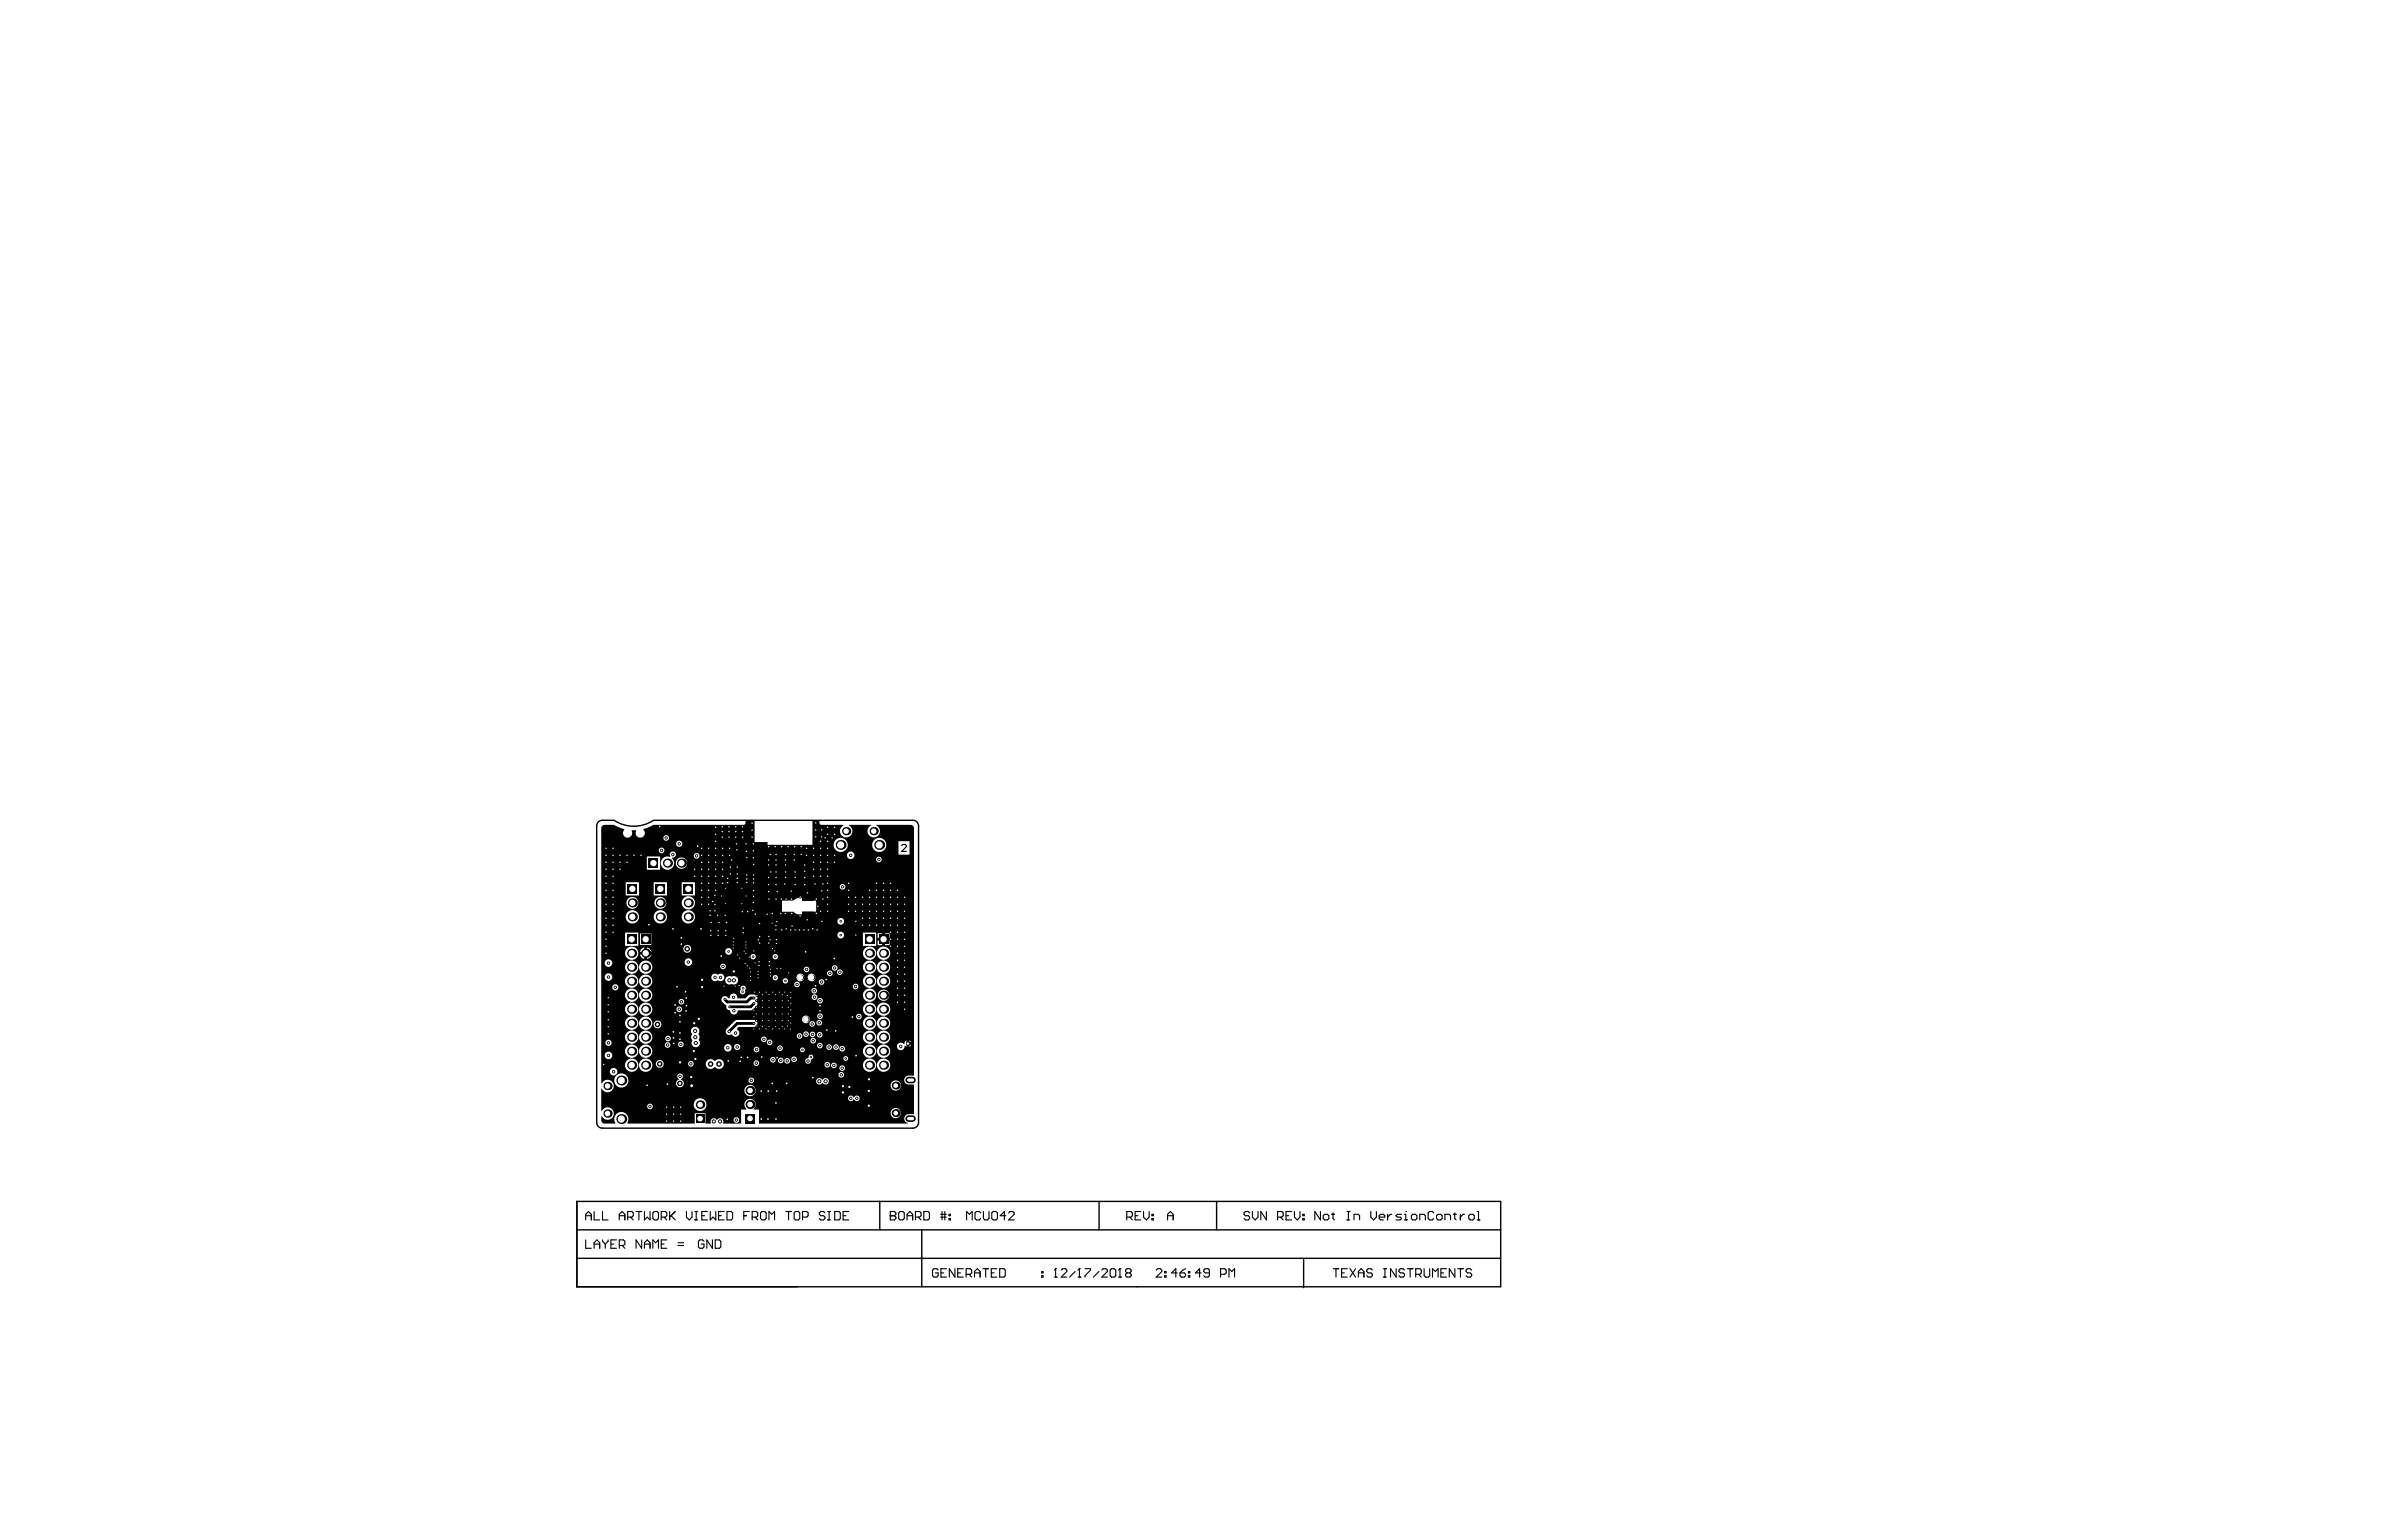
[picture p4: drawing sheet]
<svg xmlns="http://www.w3.org/2000/svg" width="432mm" height="279mm" viewBox="0 0 432 279" stroke-linecap="round" stroke-linejoin="round" font-family="sans-serif">
<path d="M111.4 148.8a6.4 6.4 0 0 0 7 0M118.4 148.7h47.1a1.01 1.01 0 0 1 1 1v53.8a1.01 1.01 0 0 1-1 1.1h-56.3a1.01 1.01 0 0 1-1-1.1v-53.8a1.01 1.01 0 0 1 1-1h2.1M104.6 217.8v15.5h167.4v-15.5h-167.4v15.5M159.5 217.8v5.2M199.2 217.8v5.2M220.5 217.8v5.2M104.6 228.2h167.4M104.6 223h167.4M167.1 223v10.3M236.3 228.3v5.2" fill="none" stroke="#000" stroke-width=".25"/>
<g fill="none" stroke="#000" stroke-width=".2">
<path d="M163.4 153.3l.3-.2h.4l.2 .2v.2l-.9 .9h.9M107.7 219.7v1.5h1M109.2 219.7v1.5h1M115.3 219.7h1M115.8 219.7v1.5M116.8 219.7v1.5l.5-.5 .5 .5v-1.5M118.3 219.9l.3-.2h.5l.3 .2v1l-.3 .3h-.5l-.3-.3zM121.4 219.7v1.5M122.4 219.7l-1 1M124.4 219.7v1l.5 .5 .5-.5v-1M126 219.7h.5M126.2 219.7v1.5"/>
<path d="M128.2 219.7h-1v1.5h1M128.7 219.7v1.5l.6-.5 .5 .5v-1.5M131.3 219.7h-1v1.5h1M131.8 219.7h.7l.3 .2v1l-.3 .3h-.7zM135.8 219.7h-1v1.5M138.1 219.7h.5l.3 .2v1l-.3 .3h-.5l-.2-.3v-1zM142.4 219.7h1.1M142.9 219.7v1.5M144 219.9l.2-.2h.5l.3 .2v1l-.3 .3h-.5l-.2-.3zM149.5 219.9l-.2-.2h-.5l-.3 .2v.3l.3 .2h.5l.2 .3v.2l-.2 .3h-.5l-.3-.3M150 219.7h.6M150.3 219.7v1.5"/>
<path d="M151.3 219.7h.8l.2 .2v1l-.2 .3h-.8zM153.8 219.7h-1v1.5h1M161.4 219.7h.7l.3 .2v.3l-.3 .2 .3 .3v.2l-.3 .3h-.7zM162.9 219.9l.3-.2h.5l.2 .2v1l-.2 .3h-.5l-.3-.3zM167.5 219.7h.7l.3 .2v1l-.3 .3h-.7zM170.8 219.7v1.5M171.3 219.7v1.5M177.8 219.9l-.3-.2h-.5l-.3 .2v1l.3 .3h.5l.3-.3M178.3 219.7v1.2l.2 .3h.5l.3-.3v-1.2M179.8 219.9l.2-.2h.5l.3 .2v1l-.3 .3h-.5l-.2-.3zM182.8 219.9l.3-.2h.5l.2 .2v.3l-1 1h1M206.8 219.7h-1v1.5h1"/>
<path d="M207.3 219.7v1l.5 .5 .5-.5v-1M226.5 219.9l-.2-.2h-.5l-.3 .2v.3l.3 .2h.5l.2 .3v.2l-.2 .3h-.5l-.3-.3M227 219.7v1l.5 .5 .6-.5v-1M229.6 219.7v1.5l-1-1.5v1.5M234.1 219.7h-1v1.5h1M234.6 219.7v1l.6 .5 .5-.5v-1M239.4 219.7v1.5l-1-1.5v1.5M241.6 219.9v1l.3 .3M244.2 219.7h.5M244.4 219.7v1.5M248.5 219.7v1l.5 .5 .5-.5v-1M254.8 219.7h.1"/>
<path d="M259.9 219.9l-.2-.2h-.6l-.2 .2v1l.2 .3h.6l.2-.3M263.7 219.9v1l.3 .3M267.8 219.7h.2v1.5M106.2 220.4h1M106.2 221.2v-1l.5-.5 .5 .5v1M106.2 224.8v1.5h1M107.7 226.3v-1l.5-.5 .5 .5v1M107.7 225.6h1M109.2 224.8v.3l.5 .5M109.7 225.6v.7M110.2 224.8v.3l-.5 .5M110.7 225.6h.5"/>
<path d="M111.8 224.8h-1.1v1.5h1.1M112.3 220.4h1M112.3 221.2v-1l.5-.5 .5 .5v1M112.3 225.8h.7l.3-.2v-.5l-.3-.3h-.7v1.5M112.8 225.8l.5 .5M113.8 220.7h.7l.3-.3v-.5l-.3-.2h-.7v1.5M114.3 220.7l.5 .5M116.3 224.8v1.5l-1-1.5v1.5M116.8 226.3v-1l.5-.5 .5 .5v1M116.8 225.6h1M118.3 226.3v-1.5l.6 .5 .5-.5v1.5M119.9 220.7h.7l.3-.3v-.5l-.3-.2h-.7v1.5"/>
<path d="M119.9 225.6h.5M120.4 220.7l.5 .5M120.9 224.8h-1v1.5h1M121.6 220.4l.8 .8M122.9 225.8h1M122.9 225.3h1M126 221.2h.5M127.2 220.4h.5M127.6 225.1l-.2-.3h-.5l-.3 .3v1l.3 .2h.5l.2-.2v-.5h-.5M129.1 224.8v1.5l-1-1.5v1.5M129.7 224.8h.7l.3 .3v1l-.3 .2h-.7zM130.3 220.4h.5"/>
<path d="M134.8 220.4h.5M136.4 220.7h.7l.3-.3v-.5l-.3-.2h-.7v1.5M136.9 220.7l.5 .5M139.4 221.2v-1.5l.5 .5 .5-.5v1.5M145.5 220.7h.7l.3-.3v-.5l-.3-.2h-.7v1.5M150 221.2h.6M152.8 220.4h.5M161.4 220.4h.1M161.4 220.4h.7M164.4 220.4h1M164.4 221.2v-1l.5-.5 .5 .5v1M166 220.7h.7l.3-.3v-.5l-.3-.2h-.7v1.5"/>
<path d="M166.5 220.7l.5 .5M170.1 230.3l-.3-.3h-.5l-.3 .3v1l.3 .3h.5l.3-.3v-.5h-.5M170.5 220.7h1M170.5 220.2h1M170.6 230.8h.5M171.6 230h-1v1.6h1M172 220.2h.3v.2h-.3zM172 220.9h.3v.3h-.3zM173.1 230v1.6l-1-1.6v1.6M173.6 230.8h.5M174.6 230h-1v1.6h1M175.1 231.1h.8l.2-.3v-.5l-.2-.3h-.8v1.6"/>
<path d="M175.2 221.2v-1.5l.5 .5 .5-.5v1.5M175.6 231.1l.5 .5M176.7 230.8h1M176.7 231.6v-1.1l.5-.5 .5 .5v1.1M178.2 230h1M178.7 230v1.6M179.7 230.8h.5M180.7 230h-1v1.6h1M181.2 230h.8l.2 .3v1l-.2 .3h-.8zM182.3 220.4h-1l.8-.7v1.5M188.8 231.3h.3v.3h-.3zM188.8 230.5h.3v.3h-.3z"/>
<path d="M191.1 231.6h.5M191.4 230h.1M191.4 230v1.6M191.4 230l-.3 .3M192.4 230.3l.2-.3h.5l.3 .3v.2l-1 1.1h1M194.9 230.5l-1 1.1M195.4 231.6h.5M195.7 230h.1M195.7 230v1.6M195.7 230l-.3 .3M196.7 230h1v.3l-1 1v.3M199.2 230.5l-1 1.1"/>
<path d="M199.7 230.3l.3-.3h.5l.2 .3v.2l-1 1.1h1M201.2 230.3l.3-.3h.5l.3 .3v1l-.3 .3h-.5l-.3-.3zM202.8 231.6h.5M203 230h.1M203 230v1.6M203 230l-.2 .3M204.3 220.7h.7l.3-.3v-.5l-.3-.2h-.7v1.5M204.3 230.8l-.3 .3v.2l.3 .3h.5l.3-.3v-.2l-.3-.3M204.3 230.8l-.3-.3v-.2l.3-.3h.5l.3 .3v.2l-.3 .3M204.3 230.8h.5M204.8 220.7l.5 .5M205.8 220.4h.5"/>
<path d="M208.8 220.2h.3v.2h-.3zM208.8 220.9h.3v.3h-.3zM209.6 230.3l.3-.3h.5l.2 .3v.2l-1 1.1h1M211.1 231.3h.3v.3h-.3zM211.1 230.5h.3v.3h-.3zM211.7 221.2v-1l.5-.5 .5 .5v1M211.7 220.4h1M213.4 230.8h-1l.7-.8v1.6M213.9 230.8h.8l.2 .3v.2l-.2 .3h-.5l-.3-.3zM214.9 230l-.5 .3-.5 .5M215.4 231.3h.3v.3h-.3zM215.4 230.5h.3v.3h-.3z"/>
<path d="M217.7 230.8h-1l.8-.8v1.6M219.2 230.8h-.7l-.3-.3v-.2l.3-.3h.5l.2 .3v1l-.2 .3h-.5l-.3-.3M221.3 231.1h.7l.3-.3v-.5l-.3-.3h-.7v1.6M222.8 231.6v-1.6l.5 .5 .5-.5v1.6M231.6 220.7h.8l.2-.3v-.5l-.2-.2h-.8v1.5M232.1 220.7l.5 .5M233.1 220.4h.5M236.2 220.2h.2v.2h-.2zM236.2 220.9h.2v.3h-.2zM240.1 220.2h.5l.3 .2v.5l-.3 .3h-.5l-.2-.3v-.5zM241.4 220.2h.5M241.7 230h1"/>
<path d="M242.2 230v1.6M243.2 230.8h.5M244.2 221.2h.5M244.2 230h-1v1.6h1M244.7 230l1 1.6M245.5 221.2v-1h.7l.3 .2v.8M245.7 230l-1 1.6M246.2 230.8h1.1M246.2 231.6v-1.1l.5-.5 .6 .5v1.1M248.8 230.3l-.3-.3h-.5l-.2 .3v.2l.2 .3h.5l.3 .3v.2l-.3 .3h-.5l-.2-.3M250 220.7h1v-.3l-.2-.2h-.5l-.3 .2v.5l.3 .3h.5M250.8 231.6h.5"/>
<path d="M250.8 230h.5M251.1 230v1.6M251.5 220.2v1M252.3 220.2h-.3l-.5 .5M253.1 230v1.6l-1-1.6v1.6M254.1 220.2h-.8l-.2 .2 .2 .3h.5l.3 .2-.3 .3h-.7M254.6 221.2h.5M254.6 220.2h.2v1M254.6 230.3l-.2-.3h-.6l-.2 .3v.2l.2 .3h.6l.2 .3v.2l-.2 .3h-.6l-.2-.3M255.1 230h1M255.6 230v1.6M256.1 220.2h.5l.3 .2v.5l-.3 .3h-.5l-.3-.3v-.5z"/>
<path d="M256.6 231.1h.8l.2-.3v-.5l-.2-.3h-.8v1.6M257.1 231.1l.5 .5M257.4 221.2v-1h.7l.3 .2v.8M258.2 230v1.3l.2 .3h.5l.3-.3v-1.3M259.7 231.6v-1.6l.5 .5 .5-.5v1.6M260.7 220.2h.5l.2 .2v.5l-.2 .3h-.5l-.3-.3v-.5zM261.2 230.8h.5M261.9 221.2v-1h.8l.2 .2v.8M262.2 230h-1v1.6h1M263.5 220.2h.5M263.7 230v1.6l-1-1.6v1.6M264.2 230h1.1"/>
<path d="M264.7 220.2v1M264.8 230v1.6M265.5 220.2h-.3l-.5 .5M266.5 220.2h.5l.3 .2v.5l-.3 .3h-.5l-.3-.3v-.5zM266.8 230.3l-.3-.3h-.5l-.2 .3v.2l.2 .3h.5l.3 .3v.2l-.3 .3h-.5l-.2-.3M267.8 221.2h.5"/>
</g>
<g fill="#000">
<path d="M109.2 149.7l.3-.1h1.8l1.9 .7v.2a.84 .84 0 0 0 0 1.1 .84 .84 0 0 0 1.1 .1 .84 .84 0 0 0 .2-1.1l.8-.1v.1a.83 .83 0 0 0 .3 1.1 .83 .83 0 0 0 1.1-.1 .83 .83 0 0 0-.1-1.2l.1-.1 1.7-.7h16.4l.3-.2 .1-.7h1.6v4h2.3v.5h8.2v-4.4l.1-.1h1.1l.1 .6 .3 .3h4l-.1 .1a1.13 1.13 0 0 0-.3 1.8 1.13 1.13 0 0 0 1.8-.1 1.13 1.13 0 0 0-.4-1.7v-.1h4l-.1 .1a1.13 1.13 0 0 0-.3 1.8 1.13 1.13 0 0 0 1.8-.1 1.13 1.13 0 0 0-.4-1.7v-.1h6.2l.3 .1 .3 .4v44.9h-1.1a.8 .8 0 0 0-.7 .9 .8 .8 0 0 0 .8 .7l1 .1v5.2l-1.1 .1a.8 .8 0 0 0-.7 .8 .8 .8 0 0 0 .7 .8v.1h-27v-2.5h-.9l-.1-.1a1.04 1.04 0 0 0 .1-1.6 1.04 1.04 0 0 0-1.6 .1 1.04 1.04 0 0 0 .2 1.5l-1 .1v2.5h-3.2v-.1a.61 .61 0 0 0-.3-.8 .61 .61 0 0 0-.8 .3 .61 .61 0 0 0-.8-.3 .61 .61 0 0 0-.3 .8l-.1 .1h-.9v-1.8h-2v1.8h-12.1l-.1-.1a1.28 1.28 0 0 0-1.1-2 1.28 1.28 0 0 0-1 2l-.1 .1h-2.2l-.3-.5v-.8h.1a1.13 1.13 0 0 0 1.7 .4 1.13 1.13 0 0 0 0-1.8 1.13 1.13 0 0 0-1.7 .4h-.1v-4l.2 .1a1.13 1.13 0 0 0 1.7 .3 1.13 1.13 0 0 0-.1-1.8 1.13 1.13 0 0 0-1.7 .4h-.1v-46.2zM120.3 151.9a.51 .51 0 0 0 1 0 .51 .51 0 0 0-1 0zM122.6 153a.56 .56 0 0 0 1.1 0 .56 .56 0 0 0-1.1 0zM158.1 153.2a1.3 1.3 0 0 0 2.6 0 1.3 1.3 0 0 0-2.6 0zM151.1 153.2a1.3 1.3 0 0 0 2.6 0 1.3 1.3 0 0 0-2.6 0zM119.4 154.2a.51 .51 0 0 0 1 0 .51 .51 0 0 0-1 0zM162.9 152.5v2.5h2v-2.5zM120.1 155.6a1.21 1.21 0 0 0 .1 1.8 1.21 1.21 0 0 0 1.7-.1 1.21 1.21 0 0 0-.1-1.7l.1-.1a.56 .56 0 0 0 .6-.6 .56 .56 0 0 0-.7-.5 .56 .56 0 0 0-.3 .9v.1l-.8-.1zM125.8 155.2a.51 .51 0 0 0 1 0 .51 .51 0 0 0-1 0zM153.5 155.1a.7 .7 0 0 0 1.4 0 .7 .7 0 0 0-1.4 0zM158.8 155.8a.51 .51 0 0 0 1 0 .51 .51 0 0 0-1 0zM122.5 156.5a1.05 1.05 0 0 0 2.1 0 1.05 1.05 0 0 0-2.1 0zM117.3 155.3v2.4h2.4v-2.4zM152.2 160.8a.51 .51 0 0 0 1 0 .51 .51 0 0 0-1 0zM123.6 160v2.4h2.4v-2.4zM118.5 160v2.4h2.4v-2.4zM113.4 160v2.4h2.4v-2.4zM141.8 163.3v2h2a1.73 1.73 0 0 0 1.6 .5l.1-.5h2.3l.2-.3v-1.4l-.2-.3-2.3 .1-.1-.6h-.6l-.9 .5zM118.6 163.7a1.1 1.1 0 0 0 2.2 0 1.1 1.1 0 0 0-2.2 0zM113.6 163.7a1.08 1.08 0 0 0 2.1 0 1.08 1.08 0 0 0-2.1 0zM123.6 163.7a1.21 1.21 0 0 0 2.4 0 1.21 1.21 0 0 0-2.4 0zM123.6 166.2a1.21 1.21 0 0 0 2.4 0 1.21 1.21 0 0 0-2.4 0zM118.5 166.2a1.21 1.21 0 0 0 2.4 0 1.21 1.21 0 0 0-2.4 0zM113.4 166.2a1.21 1.21 0 0 0 2.4 0 1.21 1.21 0 0 0-2.4 0zM151.8 167.1a.61 .61 0 0 0 1.2 0 .61 .61 0 0 0-1.2 0zM160.4 169.2v.8h.8v-.8zM159.1 169.2v.8h.8v-.8zM151.8 169.5a.61 .61 0 0 0 1.2 0 .61 .61 0 0 0-1.2 0zM116 169.3v2h2.1v-2zM160.4 170.6v.8h.8v-.8zM159.1 170.6v.8h.8v-.8zM156.4 169.1v2.4h2.4v-2.4zM113.3 169.1v2.4h2.4v-2.4zM117.3 171.8v.8h.8a1.08 1.08 0 0 0-.8-.8zM116.3 172.1l-.3 .5h.8v-.8zM123.9 172a.71 .71 0 0 0 1.4 0 .71 .71 0 0 0-1.4 0zM131.5 172.5a.61 .61 0 0 0 1.2 0 .61 .61 0 0 0-1.2 0zM117.3 173.1v.8a1.08 1.08 0 0 0 .8-.8zM116 173.1a1.08 1.08 0 0 0 .8 .8v-.8zM140.1 173.5a.48 .48 0 0 0 .9 0 .48 .48 0 0 0-.9 0zM136 173.5a.5 .5 0 0 0 1 0 .5 .5 0 0 0-1 0zM159 172.8a1.21 1.21 0 0 0 2.4 0 1.21 1.21 0 0 0-2.4 0zM156.4 172.8a1.21 1.21 0 0 0 2.4 0 1.21 1.21 0 0 0-2.4 0zM113.3 172.8a1.21 1.21 0 0 0 2.4 0 1.21 1.21 0 0 0-2.4 0zM124.1 174.4a.7 .7 0 0 0 1.4 0 .7 .7 0 0 0-1.4 0zM109.6 174.6a.7 .7 0 0 0 1.4 0 .7 .7 0 0 0-1.4 0zM130.6 175.2a.51 .51 0 0 0 1 0 .51 .51 0 0 0-1 0zM150.8 175.5a.51 .51 0 0 0 1 0 .51 .51 0 0 0-1 0zM145.7 175.8a.51 .51 0 0 0 1 0 .51 .51 0 0 0-1 0zM159 175.4a1.21 1.21 0 0 0 2.4 0 1.21 1.21 0 0 0-2.4 0zM156.4 175.4a1.21 1.21 0 0 0 2.4 0 1.21 1.21 0 0 0-2.4 0zM115.8 175.4a1.25 1.25 0 0 0 2.5 0 1.25 1.25 0 0 0-2.5 0zM113.3 175.4a1.21 1.21 0 0 0 2.4 0 1.21 1.21 0 0 0-2.4 0zM129.1 176.7a.69 .69 0 0 0 0 1 .69 .69 0 0 0 1 0 .69 .69 0 0 0 1 0 .69 .69 0 0 0 0-1 .69 .69 0 0 0-1 0l-.5-.2zM151.7 176.3a.51 .51 0 0 0 1 0 .51 .51 0 0 0-1 0zM149.9 176.5a.51 .51 0 0 0 1 0 .51 .51 0 0 0-1 0zM131.7 177.2a.8 .8 0 0 0 0 1.1 .8 .8 0 0 0 1 .1 .78 .78 0 0 0 1.1-.8 .78 .78 0 0 0-1.2-.5 .76 .76 0 0 0-.9 .1zM140.1 177.3a.48 .48 0 0 0 .9 0 .48 .48 0 0 0-.9 0zM109.6 177.2a.7 .7 0 0 0 1.4 0 .7 .7 0 0 0-1.4 0zM146.4 177.2a.7 .7 0 0 0 1.4 0 .7 .7 0 0 0-1.4 0zM144.4 177.2a.7 .7 0 0 0 1.4 0 .7 .7 0 0 0-1.4 0zM141.9 177.9a.5 .5 0 0 0 1 0 .5 .5 0 0 0-1 0zM148.4 178.1a.51 .51 0 0 0 1 0 .51 .51 0 0 0-1 0zM144 178.5a.51 .51 0 0 0 1 0 .51 .51 0 0 0-1 0zM159 177.9a1.21 1.21 0 0 0 2.4 0 1.21 1.21 0 0 0-2.4 0zM156.4 177.9a1.21 1.21 0 0 0 2.4 0 1.21 1.21 0 0 0-2.4 0zM115.8 177.9a1.25 1.25 0 0 0 2.5 0 1.25 1.25 0 0 0-2.5 0zM113.3 177.9a1.21 1.21 0 0 0 2.4 0 1.21 1.21 0 0 0-2.4 0zM154.6 178.9a.51 .51 0 0 0 1 0 .51 .51 0 0 0-1 0zM111 179a.56 .56 0 0 0 1.1 0 .56 .56 0 0 0-1.1 0zM147.1 179.6a.51 .51 0 0 0 1 0 .51 .51 0 0 0-1 0zM134.4 178.8l-.1 .6a.52 .52 0 0 0-.1 .7 .52 .52 0 0 0 .7 .1 .52 .52 0 0 0 .2-.7 .48 .48 0 0 0 0-.7 .48 .48 0 0 0-.7 0zM131 180.8l-.2 .3v.3l.6 .7a.44 .44 0 0 1 .3 .6l.2 .4a.56 .56 0 0 1 .6 .6 .74 .74 0 0 0 .8 .2 .74 .74 0 0 0 .5-.7h2.5l.9-.9 .1-.4a.67 .67 0 0 1 0-.9l-.1-.4-.2-.2-.9-.1-.4 .1-.6 .6h-1.4a.76 .76 0 0 0-.7-.9 .76 .76 0 0 0-.8 .9l-.7-.4zM147.1 180.8a.55 .55 0 0 0 1.1 0 .55 .55 0 0 0-1.1 0zM159.1 180.4a1.05 1.05 0 0 0 2.1 0 1.05 1.05 0 0 0-2.1 0zM156.4 180.4a1.21 1.21 0 0 0 2.4 0 1.21 1.21 0 0 0-2.4 0zM115.8 180.4a1.25 1.25 0 0 0 2.5 0 1.25 1.25 0 0 0-2.5 0zM113.3 180.4a1.21 1.21 0 0 0 2.4 0 1.21 1.21 0 0 0-2.4 0zM148.1 181.4a.55 .55 0 0 0 1.1 0 .55 .55 0 0 0-1.1 0zM123 181.6a.51 .51 0 0 0 1 0 .51 .51 0 0 0-1 0zM122.6 183a.51 .51 0 0 0 1 0 .51 .51 0 0 0-1 0zM159 183a1.21 1.21 0 0 0 2.4 0 1.21 1.21 0 0 0-2.4 0zM156.4 183a1.21 1.21 0 0 0 2.4 0 1.21 1.21 0 0 0-2.4 0zM115.8 183a1.25 1.25 0 0 0 2.5 0 1.25 1.25 0 0 0-2.5 0zM113.3 183a1.21 1.21 0 0 0 2.4 0 1.21 1.21 0 0 0-2.4 0zM148.1 184.3a.55 .55 0 0 0 1.1 0 .55 .55 0 0 0-1.1 0zM155.2 184.3a.51 .51 0 0 0 1 0 .51 .51 0 0 0-1 0zM145.4 184.8a.7 .7 0 0 0 1.4 0 .7 .7 0 0 0-1.4 0zM148 185.4a.51 .51 0 0 0 1 0 .51 .51 0 0 0-1 0zM146.7 185.7a.51 .51 0 0 0 1 0 .51 .51 0 0 0-1 0zM118.5 185.7a.71 .71 0 0 0 1.4 0 .71 .71 0 0 0-1.4 0zM159 185.5a1.21 1.21 0 0 0 2.4 0 1.21 1.21 0 0 0-2.4 0zM156.4 185.5a1.21 1.21 0 0 0 2.4 0 1.21 1.21 0 0 0-2.4 0zM115.8 185.5a1.25 1.25 0 0 0 2.5 0 1.25 1.25 0 0 0-2.5 0zM113.3 185.5a1.21 1.21 0 0 0 2.4 0 1.21 1.21 0 0 0-2.4 0zM133.2 185.1l-1.5 1.5a.64 .64 0 0 0 0 .9 .64 .64 0 0 0 .9 0 .72 .72 0 0 0 1.1 .4 .72 .72 0 0 0-.1-1.2v-.2l.3-.3h2.8a.63 .63 0 0 0 .6-.6 .63 .63 0 0 0-.6-.7h-3.1zM145.6 187.5a.51 .51 0 0 0 1 0 .51 .51 0 0 0-1 0zM146.8 187.6a.51 .51 0 0 0 1 0 .51 .51 0 0 0-1 0zM148.1 187.6a.51 .51 0 0 0 1 0 .51 .51 0 0 0-1 0zM144.4 187.8a.55 .55 0 0 0 1.1 0 .55 .55 0 0 0-1.1 0zM120.6 188.3a.51 .51 0 0 0 1 0 .51 .51 0 0 0-1 0zM138 188.4a.51 .51 0 0 0 1 0 .51 .51 0 0 0-1 0zM164.8 188.7v.3h.4zM146.9 188.7a.51 .51 0 0 0 1 0 .51 .51 0 0 0-1 0zM159 188.1a1.21 1.21 0 0 0 2.4 0 1.21 1.21 0 0 0-2.4 0zM156.4 188.1a1.21 1.21 0 0 0 2.4 0 1.21 1.21 0 0 0-2.4 0zM115.8 188.1a1.25 1.25 0 0 0 2.5 0 1.25 1.25 0 0 0-2.5 0zM113.3 188.1a1.21 1.21 0 0 0 2.4 0 1.21 1.21 0 0 0-2.4 0zM162.8 189.3a.69 .69 0 0 0 .3 1.1 .69 .69 0 0 0 .9-.8l.3 .2v-1.1l-.3 .2v.4l-.7-.2zM139 189a.51 .51 0 0 0 1 0 .51 .51 0 0 0-1 0zM109.7 189.1a.6 .6 0 0 0 1.2 0 .6 .6 0 0 0-1.2 0zM164.8 189.5v.3l.4-.3zM122.9 189.4a.51 .51 0 0 0 1 0 .51 .51 0 0 0-1 0zM125.5 186.4a.76 .76 0 0 0 0 1.1l-.1 .1a.87 .87 0 0 0 .1 1.1 .78 .78 0 0 0 .2 1 .78 .78 0 0 0 1.1-.1 .78 .78 0 0 0-.1-1.1 .76 .76 0 0 0-.1-1 .79 .79 0 0 0 0-1.1 .79 .79 0 0 0-1.1 0zM120.5 189.5a.51 .51 0 0 0 1 0 .51 .51 0 0 0-1 0zM148.1 189.6a.51 .51 0 0 0 1 0 .51 .51 0 0 0-1 0zM149.8 189.9a.51 .51 0 0 0 1 0 .51 .51 0 0 0-1 0zM151 189.9a.55 .55 0 0 0 1.1 0 .55 .55 0 0 0-1.1 0zM133.1 189.8a.56 .56 0 0 0 1.1 0 .56 .56 0 0 0-1.1 0zM140.9 190.1a.51 .51 0 0 0 1 0 .51 .51 0 0 0-1 0zM152.2 190.1a.51 .51 0 0 0 1 0 .51 .51 0 0 0-1 0zM131.3 190a.69 .69 0 0 0 1.3 0 .69 .69 0 0 0-1.3 0zM145 190.4a.45 .45 0 0 0 .9 0 .45 .45 0 0 0-.9 0zM136.6 190.3a.51 .51 0 0 0 1 0 .51 .51 0 0 0-1 0zM159 190.6a1.21 1.21 0 0 0 2.4 0 1.21 1.21 0 0 0-2.4 0zM156.4 190.6a1.21 1.21 0 0 0 2.4 0 1.21 1.21 0 0 0-2.4 0zM115.8 190.6a1.25 1.25 0 0 0 2.5 0 1.25 1.25 0 0 0-2.5 0zM113.3 190.6a1.21 1.21 0 0 0 2.4 0 1.21 1.21 0 0 0-2.4 0zM146.7 191.3l-.1 .3a.31 .31 0 0 1-.1 .3 .31 .31 0 0 1-.3 .1 .52 .52 0 0 0-.1 .7 .52 .52 0 0 0 .7 .1 .52 .52 0 0 0 .2-.7 .45 .45 0 0 0 .4-.6 .45 .45 0 0 0-.7-.2zM109.6 191.4a.7 .7 0 0 0 1.4 0 .7 .7 0 0 0-1.4 0zM152.9 191.9a.43 .43 0 0 0 .8 0 .43 .43 0 0 0-.8 0zM128.2 192.3a.91 .91 0 0 0 .1 1.3 .91 .91 0 0 0 1.3-.1 .92 .92 0 0 0 1.3 .1 .92 .92 0 0 0 0-1.3 .92 .92 0 0 0-1.3 .1l-.8-.4zM143.4 192.1a.55 .55 0 0 0 1.1 0 .55 .55 0 0 0-1.1 0zM139.6 192.2a.51 .51 0 0 0 1 0 .51 .51 0 0 0-1 0zM141 192.3a.51 .51 0 0 0 1 0 .51 .51 0 0 0-1 0zM142.2 192.3a.51 .51 0 0 0 1 0 .51 .51 0 0 0-1 0zM136.6 192.8a.51 .51 0 0 0 1 0 .51 .51 0 0 0-1 0zM124.7 192.9a.51 .51 0 0 0 1 0 .51 .51 0 0 0-1 0zM149.5 193.1a.51 .51 0 0 0 1 0 .51 .51 0 0 0-1 0zM118.9 192.9a.71 .71 0 0 0 1.4 0 .71 .71 0 0 0-1.4 0zM150.6 193.2a.55 .55 0 0 0 1.1 0 .55 .55 0 0 0-1.1 0zM152.2 193.7a.51 .51 0 0 0 1 0 .51 .51 0 0 0-1 0zM159 193.1a1.21 1.21 0 0 0 2.4 0 1.21 1.21 0 0 0-2.4 0zM156.4 193.1a1.21 1.21 0 0 0 2.4 0 1.21 1.21 0 0 0-2.4 0zM115.8 193.1a1.25 1.25 0 0 0 2.5 0 1.25 1.25 0 0 0-2.5 0zM113.3 193.1a1.21 1.21 0 0 0 2.4 0 1.21 1.21 0 0 0-2.4 0zM110.5 194.3a.7 .7 0 0 0 1.4 0 .7 .7 0 0 0-1.4 0zM152 194.9a.51 .51 0 0 0 1 0 .51 .51 0 0 0-1 0zM148.1 195.6a.61 .61 0 0 0 .1 .9 .61 .61 0 0 0 .9-.2 .61 .61 0 0 0 .9 .2 .61 .61 0 0 0 0-.9 .61 .61 0 0 0-.9 .2l-.5-.3zM135.7 195.9a.51 .51 0 0 0 1 0 .51 .51 0 0 0-1 0zM122.9 194.8a.51 .51 0 0 0 .2 .8v.1a.71 .71 0 0 0-.4 1.1 .71 .71 0 0 0 1.1 .1 .71 .71 0 0 0-.4-1.1v-.2a.51 .51 0 0 0 .3-.7 .51 .51 0 0 0-.8-.1zM111.3 195.9a1.3 1.3 0 0 0 2.6 0 1.3 1.3 0 0 0-2.6 0zM161.4 196.8a.95 .95 0 0 0 1.9 0 .95 .95 0 0 0-1.9 0zM134.9 197.7a1.05 1.05 0 0 0 2.1 0 1.05 1.05 0 0 0-2.1 0zM153.9 198.8a.51 .51 0 0 0 .1 .8 .51 .51 0 0 0 .7-.3h.1a.51 .51 0 0 0 .8 .3 .51 .51 0 0 0 0-.9 .51 .51 0 0 0-.8 .3h-.1a.51 .51 0 0 0-.8-.2zM117.3 200.6a.51 .51 0 0 0 1 0 .51 .51 0 0 0-1 0zM125.8 200.3a1.16 1.16 0 0 0 2.3 0 1.16 1.16 0 0 0-2.3 0zM161.4 201.8a.95 .95 0 0 0 1.9 0 .95 .95 0 0 0-1.9 0zM133 203.1a.51 .51 0 0 0 1 0 .51 .51 0 0 0-1 0z"/>
<circle cx="147" cy="191.6" r=".23"/>
</g>
<path d="M136.7 182l-.6 .6h-3.8M136.7 185.6h-3.1l-1.4 1.4M136.7 181h-.6l-.7 .7h-3.6l-.4-.5" fill="none" stroke="#000" stroke-width=".51"/>
<circle cx="147" cy="191.6" r=".1" fill="#fff"/>
<circle cx="119.6" cy="149.9" r=".25" fill="#000"/>
<circle cx="119.6" cy="149.9" r=".13" fill="#fff"/>
<circle cx="141.3" cy="186.6" r=".25" fill="#000"/>
<circle cx="141.3" cy="186.6" r=".1" fill="#fff"/>
<circle cx="142.7" cy="180.5" r=".25" fill="#000"/>
<circle cx="142.7" cy="180.5" r=".1" fill="#fff"/>
<circle cx="141.8" cy="180.3" r=".25" fill="#000"/>
<circle cx="141.8" cy="180.3" r=".1" fill="#fff"/>
<circle cx="140.6" cy="180.3" r=".25" fill="#000"/>
<circle cx="140.6" cy="180.3" r=".1" fill="#fff"/>
<circle cx="138.2" cy="180.3" r=".25" fill="#000"/>
<circle cx="138.2" cy="180.3" r=".1" fill="#fff"/>
<circle cx="139.4" cy="180.3" r=".25" fill="#000"/>
<circle cx="139.4" cy="180.3" r=".1" fill="#fff"/>
<circle cx="142.9" cy="185" r=".25" fill="#000"/>
<circle cx="142.9" cy="185" r=".1" fill="#fff"/>
<circle cx="142.9" cy="183.8" r=".25" fill="#000"/>
<circle cx="142.9" cy="183.8" r=".1" fill="#fff"/>
<circle cx="142.9" cy="181.4" r=".25" fill="#000"/>
<circle cx="142.9" cy="181.4" r=".1" fill="#fff"/>
<circle cx="142.9" cy="182.6" r=".25" fill="#000"/>
<circle cx="142.9" cy="182.6" r=".1" fill="#fff"/>
<circle cx="138.2" cy="186.1" r=".25" fill="#000"/>
<circle cx="138.2" cy="186.1" r=".1" fill="#fff"/>
<circle cx="139.4" cy="186.1" r=".25" fill="#000"/>
<circle cx="139.4" cy="186.1" r=".1" fill="#fff"/>
<circle cx="141.8" cy="186.1" r=".25" fill="#000"/>
<circle cx="141.8" cy="186.1" r=".1" fill="#fff"/>
<circle cx="140.6" cy="186.1" r=".25" fill="#000"/>
<circle cx="140.6" cy="186.1" r=".1" fill="#fff"/>
<circle cx="137.1" cy="183.8" r=".25" fill="#000"/>
<circle cx="137.1" cy="183.8" r=".1" fill="#fff"/>
<circle cx="137.1" cy="185" r=".25" fill="#000"/>
<circle cx="137.1" cy="185" r=".1" fill="#fff"/>
<circle cx="137.1" cy="182.6" r=".25" fill="#000"/>
<circle cx="137.1" cy="182.6" r=".1" fill="#fff"/>
<circle cx="137.1" cy="181.4" r=".25" fill="#000"/>
<circle cx="137.1" cy="181.4" r=".1" fill="#fff"/>
<circle cx="138.2" cy="181.4" r=".25" fill="#000"/>
<circle cx="138.2" cy="181.4" r=".1" fill="#fff"/>
<circle cx="139.4" cy="181.4" r=".25" fill="#000"/>
<circle cx="139.4" cy="181.4" r=".1" fill="#fff"/>
<circle cx="140.6" cy="181.4" r=".25" fill="#000"/>
<circle cx="140.6" cy="181.4" r=".1" fill="#fff"/>
<circle cx="141.8" cy="181.4" r=".25" fill="#000"/>
<circle cx="141.8" cy="181.4" r=".1" fill="#fff"/>
<circle cx="141.8" cy="182.6" r=".25" fill="#000"/>
<circle cx="141.8" cy="182.6" r=".1" fill="#fff"/>
<circle cx="140.6" cy="182.6" r=".25" fill="#000"/>
<circle cx="140.6" cy="182.6" r=".1" fill="#fff"/>
<circle cx="139.4" cy="182.6" r=".25" fill="#000"/>
<circle cx="139.4" cy="182.6" r=".1" fill="#fff"/>
<circle cx="138.2" cy="182.6" r=".25" fill="#000"/>
<circle cx="138.2" cy="182.6" r=".1" fill="#fff"/>
<circle cx="141.8" cy="183.8" r=".25" fill="#000"/>
<circle cx="141.8" cy="183.8" r=".1" fill="#fff"/>
<circle cx="141.8" cy="185" r=".25" fill="#000"/>
<circle cx="141.8" cy="185" r=".1" fill="#fff"/>
<circle cx="140.6" cy="185" r=".25" fill="#000"/>
<circle cx="140.6" cy="185" r=".1" fill="#fff"/>
<circle cx="139.4" cy="185" r=".25" fill="#000"/>
<circle cx="139.4" cy="185" r=".1" fill="#fff"/>
<circle cx="138.2" cy="185" r=".25" fill="#000"/>
<circle cx="138.2" cy="185" r=".1" fill="#fff"/>
<circle cx="138.2" cy="183.8" r=".25" fill="#000"/>
<circle cx="138.2" cy="183.8" r=".1" fill="#fff"/>
<circle cx="139.4" cy="183.8" r=".25" fill="#000"/>
<circle cx="139.4" cy="183.8" r=".1" fill="#fff"/>
<circle cx="140.6" cy="183.8" r=".25" fill="#000"/>
<circle cx="140.6" cy="183.8" r=".1" fill="#fff"/>
<circle cx="111.1" cy="169" r=".25" fill="#000"/>
<circle cx="111.1" cy="169" r=".13" fill="#fff"/>
<circle cx="148.8" cy="165.2" r=".25" fill="#000"/>
<circle cx="148.8" cy="165.2" r=".13" fill="#fff"/>
<circle cx="150" cy="165.2" r=".25" fill="#000"/>
<circle cx="150" cy="165.2" r=".13" fill="#fff"/>
<circle cx="150" cy="164" r=".25" fill="#000"/>
<circle cx="150" cy="164" r=".13" fill="#fff"/>
<circle cx="150" cy="162.7" r=".25" fill="#000"/>
<circle cx="150" cy="162.7" r=".13" fill="#fff"/>
<circle cx="150" cy="161.4" r=".25" fill="#000"/>
<circle cx="150" cy="161.4" r=".13" fill="#fff"/>
<circle cx="150" cy="160.2" r=".25" fill="#000"/>
<circle cx="150" cy="160.2" r=".13" fill="#fff"/>
<circle cx="164" cy="183" r=".25" fill="#000"/>
<circle cx="164" cy="183" r=".13" fill="#fff"/>
<circle cx="164" cy="181.7" r=".25" fill="#000"/>
<circle cx="164" cy="181.7" r=".13" fill="#fff"/>
<circle cx="162.7" cy="181.7" r=".25" fill="#000"/>
<circle cx="162.7" cy="181.7" r=".13" fill="#fff"/>
<circle cx="113.7" cy="156.3" r=".25" fill="#000"/>
<circle cx="113.7" cy="156.3" r=".13" fill="#fff"/>
<circle cx="116.2" cy="155.1" r=".25" fill="#000"/>
<circle cx="116.2" cy="155.1" r=".13" fill="#fff"/>
<circle cx="114.9" cy="155.1" r=".25" fill="#000"/>
<circle cx="114.9" cy="155.1" r=".13" fill="#fff"/>
<circle cx="113.7" cy="155.1" r=".25" fill="#000"/>
<circle cx="113.7" cy="155.1" r=".13" fill="#fff"/>
<circle cx="112.4" cy="155.1" r=".25" fill="#000"/>
<circle cx="112.4" cy="155.1" r=".13" fill="#fff"/>
<circle cx="112.4" cy="156.3" r=".25" fill="#000"/>
<circle cx="112.4" cy="156.3" r=".13" fill="#fff"/>
<circle cx="112.4" cy="157.6" r=".25" fill="#000"/>
<circle cx="112.4" cy="157.6" r=".13" fill="#fff"/>
<circle cx="111.1" cy="165.2" r=".25" fill="#000"/>
<circle cx="111.1" cy="165.2" r=".13" fill="#fff"/>
<circle cx="111.1" cy="166.5" r=".25" fill="#000"/>
<circle cx="111.1" cy="166.5" r=".13" fill="#fff"/>
<circle cx="111.1" cy="167.8" r=".25" fill="#000"/>
<circle cx="111.1" cy="167.8" r=".13" fill="#fff"/>
<circle cx="111.1" cy="161.4" r=".25" fill="#000"/>
<circle cx="111.1" cy="161.4" r=".13" fill="#fff"/>
<circle cx="111.1" cy="162.7" r=".25" fill="#000"/>
<circle cx="111.1" cy="162.7" r=".13" fill="#fff"/>
<circle cx="111.1" cy="164" r=".25" fill="#000"/>
<circle cx="111.1" cy="164" r=".13" fill="#fff"/>
<circle cx="111.1" cy="157.6" r=".25" fill="#000"/>
<circle cx="111.1" cy="157.6" r=".13" fill="#fff"/>
<circle cx="111.1" cy="158.9" r=".25" fill="#000"/>
<circle cx="111.1" cy="158.9" r=".13" fill="#fff"/>
<circle cx="111.1" cy="160.2" r=".25" fill="#000"/>
<circle cx="111.1" cy="160.2" r=".13" fill="#fff"/>
<circle cx="111.1" cy="153.8" r=".25" fill="#000"/>
<circle cx="111.1" cy="153.8" r=".13" fill="#fff"/>
<circle cx="111.1" cy="155.1" r=".25" fill="#000"/>
<circle cx="111.1" cy="155.1" r=".13" fill="#fff"/>
<circle cx="111.1" cy="156.3" r=".25" fill="#000"/>
<circle cx="111.1" cy="156.3" r=".13" fill="#fff"/>
<circle cx="109.9" cy="156.3" r=".25" fill="#000"/>
<circle cx="109.9" cy="156.3" r=".13" fill="#fff"/>
<circle cx="109.9" cy="153.8" r=".25" fill="#000"/>
<circle cx="109.9" cy="153.8" r=".13" fill="#fff"/>
<circle cx="109.9" cy="155.1" r=".25" fill="#000"/>
<circle cx="109.9" cy="155.1" r=".13" fill="#fff"/>
<circle cx="109.9" cy="161.4" r=".25" fill="#000"/>
<circle cx="109.9" cy="161.4" r=".13" fill="#fff"/>
<circle cx="109.9" cy="157.6" r=".25" fill="#000"/>
<circle cx="109.9" cy="157.6" r=".13" fill="#fff"/>
<circle cx="109.9" cy="158.9" r=".25" fill="#000"/>
<circle cx="109.9" cy="158.9" r=".13" fill="#fff"/>
<circle cx="109.9" cy="160.2" r=".25" fill="#000"/>
<circle cx="109.9" cy="160.2" r=".13" fill="#fff"/>
<circle cx="109.9" cy="165.2" r=".25" fill="#000"/>
<circle cx="109.9" cy="165.2" r=".13" fill="#fff"/>
<circle cx="109.9" cy="164" r=".25" fill="#000"/>
<circle cx="109.9" cy="164" r=".13" fill="#fff"/>
<circle cx="109.9" cy="162.7" r=".25" fill="#000"/>
<circle cx="109.9" cy="162.7" r=".13" fill="#fff"/>
<circle cx="109.9" cy="169" r=".25" fill="#000"/>
<circle cx="109.9" cy="169" r=".13" fill="#fff"/>
<circle cx="109.9" cy="167.8" r=".25" fill="#000"/>
<circle cx="109.9" cy="167.8" r=".13" fill="#fff"/>
<circle cx="109.9" cy="166.5" r=".25" fill="#000"/>
<circle cx="109.9" cy="166.5" r=".13" fill="#fff"/>
<circle cx="109.9" cy="172.8" r=".25" fill="#000"/>
<circle cx="109.9" cy="172.8" r=".13" fill="#fff"/>
<circle cx="109.9" cy="171.6" r=".25" fill="#000"/>
<circle cx="109.9" cy="171.6" r=".13" fill="#fff"/>
<circle cx="109.9" cy="170.3" r=".25" fill="#000"/>
<circle cx="109.9" cy="170.3" r=".13" fill="#fff"/>
<circle cx="110.3" cy="183.4" r=".25" fill="#000"/>
<circle cx="110.3" cy="183.4" r=".13" fill="#fff"/>
<circle cx="110.3" cy="182.2" r=".25" fill="#000"/>
<circle cx="110.3" cy="182.2" r=".13" fill="#fff"/>
<circle cx="110.3" cy="180.9" r=".25" fill="#000"/>
<circle cx="110.3" cy="180.9" r=".13" fill="#fff"/>
<circle cx="149.6" cy="151.9" r=".25" fill="#000"/>
<circle cx="149.6" cy="151.9" r=".13" fill="#fff"/>
<circle cx="150.8" cy="151.9" r=".25" fill="#000"/>
<circle cx="150.8" cy="151.9" r=".13" fill="#fff"/>
<circle cx="110.3" cy="187.4" r=".25" fill="#000"/>
<circle cx="110.3" cy="187.4" r=".13" fill="#fff"/>
<circle cx="110.3" cy="186.2" r=".25" fill="#000"/>
<circle cx="110.3" cy="186.2" r=".13" fill="#fff"/>
<circle cx="110.3" cy="184.9" r=".25" fill="#000"/>
<circle cx="110.3" cy="184.9" r=".13" fill="#fff"/>
<circle cx="162.7" cy="167.8" r=".25" fill="#000"/>
<circle cx="162.7" cy="167.8" r=".13" fill="#fff"/>
<circle cx="164" cy="167.8" r=".25" fill="#000"/>
<circle cx="164" cy="167.8" r=".13" fill="#fff"/>
<circle cx="120.8" cy="200.7" r=".25" fill="#000"/>
<circle cx="120.8" cy="200.7" r=".13" fill="#fff"/>
<circle cx="122.1" cy="200.7" r=".25" fill="#000"/>
<circle cx="122.1" cy="200.7" r=".13" fill="#fff"/>
<circle cx="123.4" cy="200.7" r=".25" fill="#000"/>
<circle cx="123.4" cy="200.7" r=".13" fill="#fff"/>
<circle cx="120.8" cy="202" r=".25" fill="#000"/>
<circle cx="120.8" cy="202" r=".13" fill="#fff"/>
<circle cx="122.1" cy="202" r=".25" fill="#000"/>
<circle cx="122.1" cy="202" r=".13" fill="#fff"/>
<circle cx="123.4" cy="202" r=".25" fill="#000"/>
<circle cx="123.4" cy="202" r=".13" fill="#fff"/>
<circle cx="120.8" cy="203.3" r=".25" fill="#000"/>
<circle cx="120.8" cy="203.3" r=".13" fill="#fff"/>
<circle cx="122.1" cy="203.3" r=".25" fill="#000"/>
<circle cx="122.1" cy="203.3" r=".13" fill="#fff"/>
<circle cx="123.4" cy="203.3" r=".25" fill="#000"/>
<circle cx="123.4" cy="203.3" r=".13" fill="#fff"/>
<circle cx="162.7" cy="180.4" r=".25" fill="#000"/>
<circle cx="162.7" cy="180.5" r=".13" fill="#fff"/>
<circle cx="164" cy="180.4" r=".25" fill="#000"/>
<circle cx="164" cy="180.5" r=".13" fill="#fff"/>
<circle cx="162.7" cy="179.2" r=".25" fill="#000"/>
<circle cx="162.7" cy="179.2" r=".13" fill="#fff"/>
<circle cx="164" cy="179.2" r=".25" fill="#000"/>
<circle cx="164" cy="179.2" r=".13" fill="#fff"/>
<circle cx="162.7" cy="177.9" r=".25" fill="#000"/>
<circle cx="162.7" cy="177.9" r=".13" fill="#fff"/>
<circle cx="164" cy="177.9" r=".25" fill="#000"/>
<circle cx="164" cy="177.9" r=".13" fill="#fff"/>
<circle cx="162.7" cy="176.6" r=".25" fill="#000"/>
<circle cx="162.7" cy="176.6" r=".13" fill="#fff"/>
<circle cx="164" cy="176.6" r=".25" fill="#000"/>
<circle cx="164" cy="176.6" r=".13" fill="#fff"/>
<circle cx="162.7" cy="175.4" r=".25" fill="#000"/>
<circle cx="162.7" cy="175.4" r=".13" fill="#fff"/>
<circle cx="164" cy="175.4" r=".25" fill="#000"/>
<circle cx="164" cy="175.4" r=".13" fill="#fff"/>
<circle cx="162.7" cy="174.1" r=".25" fill="#000"/>
<circle cx="162.7" cy="174.1" r=".13" fill="#fff"/>
<circle cx="164" cy="174.1" r=".25" fill="#000"/>
<circle cx="164" cy="174.1" r=".13" fill="#fff"/>
<circle cx="162.7" cy="172.8" r=".25" fill="#000"/>
<circle cx="162.7" cy="172.8" r=".13" fill="#fff"/>
<circle cx="164" cy="172.8" r=".25" fill="#000"/>
<circle cx="164" cy="172.8" r=".13" fill="#fff"/>
<circle cx="161.4" cy="171.6" r=".25" fill="#000"/>
<circle cx="161.4" cy="171.6" r=".13" fill="#fff"/>
<circle cx="162.7" cy="171.6" r=".25" fill="#000"/>
<circle cx="162.7" cy="171.6" r=".13" fill="#fff"/>
<circle cx="164" cy="171.6" r=".25" fill="#000"/>
<circle cx="164" cy="171.6" r=".13" fill="#fff"/>
<circle cx="161.4" cy="170.3" r=".25" fill="#000"/>
<circle cx="161.4" cy="170.3" r=".13" fill="#fff"/>
<circle cx="162.7" cy="170.3" r=".25" fill="#000"/>
<circle cx="162.7" cy="170.3" r=".13" fill="#fff"/>
<circle cx="164" cy="170.3" r=".25" fill="#000"/>
<circle cx="164" cy="170.3" r=".13" fill="#fff"/>
<circle cx="161.4" cy="169" r=".25" fill="#000"/>
<circle cx="161.4" cy="169" r=".13" fill="#fff"/>
<circle cx="162.7" cy="169" r=".25" fill="#000"/>
<circle cx="162.7" cy="169" r=".13" fill="#fff"/>
<circle cx="164" cy="169" r=".25" fill="#000"/>
<circle cx="164" cy="169" r=".13" fill="#fff"/>
<circle cx="158.9" cy="160.2" r=".25" fill="#000"/>
<circle cx="158.9" cy="160.2" r=".13" fill="#fff"/>
<circle cx="160.2" cy="160.2" r=".25" fill="#000"/>
<circle cx="160.2" cy="160.2" r=".13" fill="#fff"/>
<circle cx="161.4" cy="160.2" r=".25" fill="#000"/>
<circle cx="161.4" cy="160.2" r=".13" fill="#fff"/>
<circle cx="162.7" cy="161.4" r=".25" fill="#000"/>
<circle cx="162.7" cy="161.4" r=".13" fill="#fff"/>
<circle cx="161.4" cy="161.4" r=".25" fill="#000"/>
<circle cx="161.4" cy="161.4" r=".13" fill="#fff"/>
<circle cx="160.2" cy="161.4" r=".25" fill="#000"/>
<circle cx="160.2" cy="161.4" r=".13" fill="#fff"/>
<circle cx="158.9" cy="161.4" r=".25" fill="#000"/>
<circle cx="158.9" cy="161.4" r=".13" fill="#fff"/>
<circle cx="157.6" cy="161.4" r=".25" fill="#000"/>
<circle cx="157.6" cy="161.4" r=".13" fill="#fff"/>
<circle cx="156.4" cy="167.8" r=".25" fill="#000"/>
<circle cx="156.4" cy="167.8" r=".13" fill="#fff"/>
<circle cx="161.4" cy="167.8" r=".25" fill="#000"/>
<circle cx="161.4" cy="167.8" r=".13" fill="#fff"/>
<circle cx="160.2" cy="167.8" r=".25" fill="#000"/>
<circle cx="160.2" cy="167.8" r=".13" fill="#fff"/>
<circle cx="158.9" cy="167.8" r=".25" fill="#000"/>
<circle cx="158.9" cy="167.8" r=".13" fill="#fff"/>
<circle cx="157.6" cy="167.8" r=".25" fill="#000"/>
<circle cx="157.6" cy="167.8" r=".13" fill="#fff"/>
<circle cx="156.4" cy="166.5" r=".25" fill="#000"/>
<circle cx="156.4" cy="166.5" r=".13" fill="#fff"/>
<circle cx="157.6" cy="166.5" r=".25" fill="#000"/>
<circle cx="157.6" cy="166.5" r=".13" fill="#fff"/>
<circle cx="158.9" cy="166.5" r=".25" fill="#000"/>
<circle cx="158.9" cy="166.5" r=".13" fill="#fff"/>
<circle cx="160.2" cy="166.5" r=".25" fill="#000"/>
<circle cx="160.2" cy="166.5" r=".13" fill="#fff"/>
<circle cx="161.4" cy="166.5" r=".25" fill="#000"/>
<circle cx="161.4" cy="166.5" r=".13" fill="#fff"/>
<circle cx="162.7" cy="166.5" r=".25" fill="#000"/>
<circle cx="162.7" cy="166.5" r=".13" fill="#fff"/>
<circle cx="164" cy="166.5" r=".25" fill="#000"/>
<circle cx="164" cy="166.5" r=".13" fill="#fff"/>
<circle cx="156.4" cy="165.2" r=".25" fill="#000"/>
<circle cx="156.4" cy="165.2" r=".13" fill="#fff"/>
<circle cx="157.6" cy="165.2" r=".25" fill="#000"/>
<circle cx="157.6" cy="165.2" r=".13" fill="#fff"/>
<circle cx="158.9" cy="165.2" r=".25" fill="#000"/>
<circle cx="158.9" cy="165.2" r=".13" fill="#fff"/>
<circle cx="160.2" cy="165.2" r=".25" fill="#000"/>
<circle cx="160.2" cy="165.2" r=".13" fill="#fff"/>
<circle cx="161.4" cy="165.2" r=".25" fill="#000"/>
<circle cx="161.4" cy="165.2" r=".13" fill="#fff"/>
<circle cx="162.7" cy="165.2" r=".25" fill="#000"/>
<circle cx="162.7" cy="165.2" r=".13" fill="#fff"/>
<circle cx="164" cy="165.2" r=".25" fill="#000"/>
<circle cx="164" cy="165.2" r=".13" fill="#fff"/>
<circle cx="156.4" cy="164" r=".25" fill="#000"/>
<circle cx="156.4" cy="164" r=".13" fill="#fff"/>
<circle cx="157.6" cy="164" r=".25" fill="#000"/>
<circle cx="157.6" cy="164" r=".13" fill="#fff"/>
<circle cx="158.9" cy="164" r=".25" fill="#000"/>
<circle cx="158.9" cy="164" r=".13" fill="#fff"/>
<circle cx="160.2" cy="164" r=".25" fill="#000"/>
<circle cx="160.2" cy="164" r=".13" fill="#fff"/>
<circle cx="161.4" cy="164" r=".25" fill="#000"/>
<circle cx="161.4" cy="164" r=".13" fill="#fff"/>
<circle cx="162.7" cy="164" r=".25" fill="#000"/>
<circle cx="162.7" cy="164" r=".13" fill="#fff"/>
<circle cx="164" cy="164" r=".25" fill="#000"/>
<circle cx="164" cy="164" r=".13" fill="#fff"/>
<circle cx="155.1" cy="165.2" r=".25" fill="#000"/>
<circle cx="155.1" cy="165.2" r=".13" fill="#fff"/>
<circle cx="155.1" cy="164" r=".25" fill="#000"/>
<circle cx="155.1" cy="164" r=".13" fill="#fff"/>
<circle cx="164" cy="162.7" r=".25" fill="#000"/>
<circle cx="164" cy="162.7" r=".13" fill="#fff"/>
<circle cx="162.7" cy="162.7" r=".25" fill="#000"/>
<circle cx="162.7" cy="162.7" r=".13" fill="#fff"/>
<circle cx="161.4" cy="162.7" r=".25" fill="#000"/>
<circle cx="161.4" cy="162.7" r=".13" fill="#fff"/>
<circle cx="160.2" cy="162.7" r=".25" fill="#000"/>
<circle cx="160.2" cy="162.7" r=".13" fill="#fff"/>
<circle cx="158.9" cy="162.7" r=".25" fill="#000"/>
<circle cx="158.9" cy="162.7" r=".13" fill="#fff"/>
<circle cx="157.6" cy="162.7" r=".25" fill="#000"/>
<circle cx="157.6" cy="162.7" r=".13" fill="#fff"/>
<circle cx="156.4" cy="162.7" r=".25" fill="#000"/>
<circle cx="156.4" cy="162.7" r=".13" fill="#fff"/>
<circle cx="155.1" cy="162.7" r=".25" fill="#000"/>
<circle cx="155.1" cy="162.7" r=".13" fill="#fff"/>
<circle cx="153.8" cy="165.2" r=".25" fill="#000"/>
<circle cx="153.8" cy="165.2" r=".13" fill="#fff"/>
<circle cx="153.8" cy="164" r=".25" fill="#000"/>
<circle cx="153.8" cy="164" r=".13" fill="#fff"/>
<circle cx="153.8" cy="162.7" r=".25" fill="#000"/>
<circle cx="153.8" cy="162.7" r=".13" fill="#fff"/>
<circle cx="153.8" cy="161.4" r=".25" fill="#000"/>
<circle cx="153.8" cy="161.4" r=".13" fill="#fff"/>
<circle cx="153.8" cy="160.2" r=".25" fill="#000"/>
<circle cx="153.8" cy="160.2" r=".13" fill="#fff"/>
<circle cx="151.3" cy="156.3" r=".25" fill="#000"/>
<circle cx="151.3" cy="156.3" r=".13" fill="#fff"/>
<circle cx="151.3" cy="155.1" r=".25" fill="#000"/>
<circle cx="151.3" cy="155.1" r=".13" fill="#fff"/>
<circle cx="146.2" cy="153.8" r=".25" fill="#000"/>
<circle cx="146.2" cy="153.8" r=".13" fill="#fff"/>
<circle cx="146.2" cy="155.1" r=".25" fill="#000"/>
<circle cx="146.2" cy="155.1" r=".13" fill="#fff"/>
<circle cx="147.5" cy="158.9" r=".25" fill="#000"/>
<circle cx="147.5" cy="158.9" r=".13" fill="#fff"/>
<circle cx="147.5" cy="157.6" r=".25" fill="#000"/>
<circle cx="147.5" cy="157.6" r=".13" fill="#fff"/>
<circle cx="147.5" cy="156.3" r=".25" fill="#000"/>
<circle cx="147.5" cy="156.3" r=".13" fill="#fff"/>
<circle cx="147.5" cy="155.1" r=".25" fill="#000"/>
<circle cx="147.5" cy="155.1" r=".13" fill="#fff"/>
<circle cx="147.5" cy="153.8" r=".25" fill="#000"/>
<circle cx="147.5" cy="153.8" r=".13" fill="#fff"/>
<circle cx="148.8" cy="152.5" r=".25" fill="#000"/>
<circle cx="148.8" cy="152.5" r=".13" fill="#fff"/>
<circle cx="148.8" cy="153.8" r=".25" fill="#000"/>
<circle cx="148.8" cy="153.8" r=".13" fill="#fff"/>
<circle cx="148.8" cy="155.1" r=".25" fill="#000"/>
<circle cx="148.8" cy="155.1" r=".13" fill="#fff"/>
<circle cx="148.8" cy="156.3" r=".25" fill="#000"/>
<circle cx="148.8" cy="156.3" r=".13" fill="#fff"/>
<circle cx="148.8" cy="157.6" r=".25" fill="#000"/>
<circle cx="148.8" cy="157.6" r=".13" fill="#fff"/>
<circle cx="148.8" cy="158.9" r=".25" fill="#000"/>
<circle cx="148.8" cy="158.9" r=".13" fill="#fff"/>
<circle cx="150" cy="158.9" r=".25" fill="#000"/>
<circle cx="150" cy="158.9" r=".13" fill="#fff"/>
<circle cx="150" cy="157.6" r=".25" fill="#000"/>
<circle cx="150" cy="157.6" r=".13" fill="#fff"/>
<circle cx="150" cy="156.3" r=".25" fill="#000"/>
<circle cx="150" cy="156.3" r=".13" fill="#fff"/>
<circle cx="150" cy="155.1" r=".25" fill="#000"/>
<circle cx="150" cy="155.1" r=".13" fill="#fff"/>
<circle cx="150" cy="153.8" r=".25" fill="#000"/>
<circle cx="150" cy="153.8" r=".13" fill="#fff"/>
<circle cx="150" cy="152.5" r=".25" fill="#000"/>
<circle cx="150" cy="152.5" r=".13" fill="#fff"/>
<circle cx="150" cy="151.3" r=".25" fill="#000"/>
<circle cx="150" cy="151.3" r=".13" fill="#fff"/>
<circle cx="151.3" cy="151.3" r=".25" fill="#000"/>
<circle cx="151.3" cy="151.3" r=".13" fill="#fff"/>
<circle cx="151.3" cy="150" r=".25" fill="#000"/>
<circle cx="151.3" cy="150" r=".13" fill="#fff"/>
<circle cx="150" cy="150" r=".25" fill="#000"/>
<circle cx="150" cy="150" r=".13" fill="#fff"/>
<circle cx="129.7" cy="150" r=".25" fill="#000"/>
<circle cx="129.7" cy="150" r=".13" fill="#fff"/>
<circle cx="129.7" cy="151.3" r=".25" fill="#000"/>
<circle cx="129.7" cy="151.3" r=".13" fill="#fff"/>
<circle cx="129.7" cy="152.5" r=".25" fill="#000"/>
<circle cx="129.7" cy="152.5" r=".13" fill="#fff"/>
<circle cx="128.5" cy="153.8" r=".25" fill="#000"/>
<circle cx="128.5" cy="153.8" r=".13" fill="#fff"/>
<circle cx="129.7" cy="153.8" r=".25" fill="#000"/>
<circle cx="129.7" cy="153.8" r=".13" fill="#fff"/>
<circle cx="131" cy="153.8" r=".25" fill="#000"/>
<circle cx="131" cy="153.8" r=".13" fill="#fff"/>
<circle cx="132.3" cy="153.8" r=".25" fill="#000"/>
<circle cx="132.3" cy="153.8" r=".13" fill="#fff"/>
<circle cx="132.3" cy="155.1" r=".25" fill="#000"/>
<circle cx="132.3" cy="155.1" r=".13" fill="#fff"/>
<circle cx="131" cy="155.1" r=".25" fill="#000"/>
<circle cx="131" cy="155.1" r=".13" fill="#fff"/>
<circle cx="129.7" cy="155.1" r=".25" fill="#000"/>
<circle cx="129.7" cy="155.1" r=".13" fill="#fff"/>
<circle cx="128.5" cy="155.1" r=".25" fill="#000"/>
<circle cx="128.5" cy="155.1" r=".13" fill="#fff"/>
<circle cx="131" cy="156.3" r=".25" fill="#000"/>
<circle cx="131" cy="156.3" r=".13" fill="#fff"/>
<circle cx="129.7" cy="156.3" r=".25" fill="#000"/>
<circle cx="129.7" cy="156.3" r=".13" fill="#fff"/>
<circle cx="128.5" cy="156.3" r=".25" fill="#000"/>
<circle cx="128.5" cy="156.3" r=".13" fill="#fff"/>
<circle cx="131" cy="157.6" r=".25" fill="#000"/>
<circle cx="131" cy="157.6" r=".13" fill="#fff"/>
<circle cx="129.7" cy="157.6" r=".25" fill="#000"/>
<circle cx="129.7" cy="157.6" r=".13" fill="#fff"/>
<circle cx="128.5" cy="157.6" r=".25" fill="#000"/>
<circle cx="128.5" cy="157.6" r=".13" fill="#fff"/>
<circle cx="128.5" cy="158.9" r=".25" fill="#000"/>
<circle cx="128.5" cy="158.9" r=".13" fill="#fff"/>
<circle cx="129.7" cy="158.9" r=".25" fill="#000"/>
<circle cx="129.7" cy="158.9" r=".13" fill="#fff"/>
<circle cx="131" cy="158.9" r=".25" fill="#000"/>
<circle cx="131" cy="158.9" r=".13" fill="#fff"/>
<circle cx="131" cy="160.2" r=".25" fill="#000"/>
<circle cx="131" cy="160.2" r=".13" fill="#fff"/>
<circle cx="129.7" cy="160.2" r=".25" fill="#000"/>
<circle cx="129.7" cy="160.2" r=".13" fill="#fff"/>
<circle cx="128.5" cy="160.2" r=".25" fill="#000"/>
<circle cx="128.5" cy="160.2" r=".13" fill="#fff"/>
<circle cx="129.7" cy="161.4" r=".25" fill="#000"/>
<circle cx="129.7" cy="161.4" r=".13" fill="#fff"/>
<circle cx="128.5" cy="161.4" r=".25" fill="#000"/>
<circle cx="128.5" cy="161.4" r=".13" fill="#fff"/>
<circle cx="128.5" cy="162.7" r=".25" fill="#000"/>
<circle cx="128.5" cy="162.7" r=".13" fill="#fff"/>
<circle cx="128.5" cy="164" r=".25" fill="#000"/>
<circle cx="128.5" cy="164" r=".13" fill="#fff"/>
<circle cx="127.2" cy="164" r=".25" fill="#000"/>
<circle cx="127.2" cy="164" r=".13" fill="#fff"/>
<circle cx="127.2" cy="162.7" r=".25" fill="#000"/>
<circle cx="127.2" cy="162.7" r=".13" fill="#fff"/>
<circle cx="127.2" cy="161.4" r=".25" fill="#000"/>
<circle cx="127.2" cy="161.4" r=".13" fill="#fff"/>
<circle cx="127.2" cy="160.2" r=".25" fill="#000"/>
<circle cx="127.2" cy="160.2" r=".13" fill="#fff"/>
<circle cx="125.9" cy="158.9" r=".25" fill="#000"/>
<circle cx="125.9" cy="158.9" r=".13" fill="#fff"/>
<circle cx="125.9" cy="157.6" r=".25" fill="#000"/>
<circle cx="125.9" cy="157.6" r=".13" fill="#fff"/>
<circle cx="127.2" cy="158.9" r=".25" fill="#000"/>
<circle cx="127.2" cy="158.9" r=".13" fill="#fff"/>
<circle cx="127.2" cy="157.6" r=".25" fill="#000"/>
<circle cx="127.2" cy="157.6" r=".13" fill="#fff"/>
<circle cx="127.2" cy="156.3" r=".25" fill="#000"/>
<circle cx="127.2" cy="156.3" r=".13" fill="#fff"/>
<circle cx="127.2" cy="155.1" r=".25" fill="#000"/>
<circle cx="127.2" cy="155.1" r=".13" fill="#fff"/>
<circle cx="127.2" cy="153.8" r=".25" fill="#000"/>
<circle cx="127.2" cy="153.8" r=".13" fill="#fff"/>
<circle cx="140.8" cy="167.1" r=".25" fill="#000"/>
<circle cx="140.8" cy="167.1" r=".13" fill="#fff"/>
<circle cx="140.7" cy="168.6" r=".25" fill="#000"/>
<circle cx="140.7" cy="168.6" r=".13" fill="#fff"/>
<circle cx="140.7" cy="170.4" r=".25" fill="#000"/>
<circle cx="140.7" cy="170.4" r=".13" fill="#fff"/>
<circle cx="140.7" cy="171.1" r=".25" fill="#000"/>
<circle cx="140.7" cy="171.1" r=".13" fill="#fff"/>
<circle cx="134.7" cy="169.1" r=".25" fill="#000"/>
<circle cx="134.7" cy="169.1" r=".13" fill="#fff"/>
<circle cx="134.7" cy="168.3" r=".25" fill="#000"/>
<circle cx="134.7" cy="168.3" r=".13" fill="#fff"/>
<circle cx="139.5" cy="175.1" r=".25" fill="#000"/>
<circle cx="139.5" cy="175.1" r=".13" fill="#fff"/>
<circle cx="130.7" cy="173.4" r=".3" fill="#000"/>
<circle cx="130.7" cy="173.4" r=".15" fill="#fff"/>
<circle cx="131.1" cy="175.2" r=".3" fill="#000"/>
<circle cx="131.1" cy="175.2" r=".15" fill="#fff"/>
<circle cx="142.3" cy="165.6" r=".25" fill="#000"/>
<circle cx="142.3" cy="165.6" r=".13" fill="#fff"/>
<circle cx="143.5" cy="165.6" r=".25" fill="#000"/>
<circle cx="143.5" cy="165.6" r=".13" fill="#fff"/>
<circle cx="141.5" cy="165.6" r=".25" fill="#000"/>
<circle cx="141.5" cy="165.6" r=".13" fill="#fff"/>
<circle cx="140" cy="165.6" r=".25" fill="#000"/>
<circle cx="140" cy="165.6" r=".13" fill="#fff"/>
<circle cx="144.1" cy="158.1" r=".25" fill="#000"/>
<circle cx="144.1" cy="158.1" r=".13" fill="#fff"/>
<circle cx="148.3" cy="164.3" r=".25" fill="#000"/>
<circle cx="148.3" cy="164.3" r=".13" fill="#fff"/>
<circle cx="136.9" cy="174.6" r=".23" fill="#000"/>
<circle cx="136.9" cy="174.6" r=".1" fill="#fff"/>
<circle cx="136.1" cy="177.8" r=".23" fill="#000"/>
<circle cx="136.1" cy="177.8" r=".1" fill="#fff"/>
<circle cx="147.9" cy="149.2" r=".25" fill="#000"/>
<circle cx="147.9" cy="149.2" r=".13" fill="#fff"/>
<circle cx="147.9" cy="151.7" r=".25" fill="#000"/>
<circle cx="147.9" cy="151.7" r=".13" fill="#fff"/>
<circle cx="147.9" cy="150.5" r=".25" fill="#000"/>
<circle cx="147.9" cy="150.5" r=".13" fill="#fff"/>
<circle cx="149" cy="151.7" r=".25" fill="#000"/>
<circle cx="149" cy="151.7" r=".13" fill="#fff"/>
<circle cx="149" cy="150.5" r=".25" fill="#000"/>
<circle cx="149" cy="150.5" r=".13" fill="#fff"/>
<circle cx="143.6" cy="167.9" r=".25" fill="#000"/>
<circle cx="143.6" cy="167.9" r=".13" fill="#fff"/>
<circle cx="149.2" cy="163" r=".25" fill="#000"/>
<circle cx="149.2" cy="163" r=".13" fill="#fff"/>
<circle cx="149.2" cy="160.3" r=".25" fill="#000"/>
<circle cx="149.2" cy="160.3" r=".13" fill="#fff"/>
<circle cx="145.9" cy="160.4" r=".25" fill="#000"/>
<circle cx="145.9" cy="160.4" r=".13" fill="#fff"/>
<circle cx="148.1" cy="168.6" r=".25" fill="#000"/>
<circle cx="148.1" cy="168.6" r=".13" fill="#fff"/>
<circle cx="146.5" cy="168.6" r=".25" fill="#000"/>
<circle cx="146.5" cy="168.6" r=".13" fill="#fff"/>
<circle cx="145.7" cy="168.6" r=".25" fill="#000"/>
<circle cx="145.7" cy="168.6" r=".13" fill="#fff"/>
<circle cx="144.9" cy="168.6" r=".25" fill="#000"/>
<circle cx="144.9" cy="168.6" r=".13" fill="#fff"/>
<circle cx="144.1" cy="168.6" r=".25" fill="#000"/>
<circle cx="144.1" cy="168.6" r=".13" fill="#fff"/>
<circle cx="143.3" cy="168.6" r=".25" fill="#000"/>
<circle cx="143.3" cy="168.6" r=".13" fill="#fff"/>
<circle cx="141.7" cy="168.6" r=".25" fill="#000"/>
<circle cx="141.7" cy="168.6" r=".13" fill="#fff"/>
<circle cx="143.5" cy="163" r=".25" fill="#000"/>
<circle cx="143.5" cy="163" r=".13" fill="#fff"/>
<circle cx="140.7" cy="167.8" r=".25" fill="#000"/>
<circle cx="140.7" cy="167.8" r=".13" fill="#fff"/>
<circle cx="130.2" cy="168.8" r=".25" fill="#000"/>
<circle cx="130.2" cy="168.8" r=".13" fill="#fff"/>
<circle cx="130.3" cy="167.3" r=".25" fill="#000"/>
<circle cx="130.3" cy="167.3" r=".13" fill="#fff"/>
<circle cx="135.5" cy="165.3" r=".25" fill="#000"/>
<circle cx="135.5" cy="165.3" r=".13" fill="#fff"/>
<circle cx="129.6" cy="165.1" r=".25" fill="#000"/>
<circle cx="129.6" cy="165.1" r=".13" fill="#fff"/>
<circle cx="130.1" cy="166" r=".25" fill="#000"/>
<circle cx="130.1" cy="166" r=".13" fill="#fff"/>
<circle cx="129.2" cy="163.5" r=".25" fill="#000"/>
<circle cx="129.2" cy="163.5" r=".13" fill="#fff"/>
<circle cx="144" cy="154.9" r=".25" fill="#000"/>
<circle cx="144" cy="154.9" r=".13" fill="#fff"/>
<circle cx="144" cy="155.9" r=".25" fill="#000"/>
<circle cx="144" cy="155.9" r=".13" fill="#fff"/>
<circle cx="142.4" cy="154.9" r=".25" fill="#000"/>
<circle cx="142.4" cy="154.9" r=".13" fill="#fff"/>
<circle cx="142.4" cy="159.1" r=".25" fill="#000"/>
<circle cx="142.4" cy="159.1" r=".13" fill="#fff"/>
<circle cx="133.4" cy="149.9" r=".25" fill="#000"/>
<circle cx="133.4" cy="149.9" r=".13" fill="#fff"/>
<circle cx="133.4" cy="150.8" r=".25" fill="#000"/>
<circle cx="133.4" cy="150.8" r=".13" fill="#fff"/>
<circle cx="133.4" cy="151.8" r=".25" fill="#000"/>
<circle cx="133.4" cy="151.8" r=".13" fill="#fff"/>
<circle cx="134.6" cy="149.9" r=".25" fill="#000"/>
<circle cx="134.6" cy="149.9" r=".13" fill="#fff"/>
<circle cx="134.6" cy="150.8" r=".25" fill="#000"/>
<circle cx="134.6" cy="150.8" r=".13" fill="#fff"/>
<circle cx="134.6" cy="151.8" r=".25" fill="#000"/>
<circle cx="134.6" cy="151.8" r=".13" fill="#fff"/>
<circle cx="133.6" cy="154.1" r=".25" fill="#000"/>
<circle cx="133.6" cy="154.1" r=".13" fill="#fff"/>
<circle cx="133.5" cy="153" r=".25" fill="#000"/>
<circle cx="133.5" cy="153" r=".13" fill="#fff"/>
<circle cx="135.2" cy="153" r=".25" fill="#000"/>
<circle cx="135.2" cy="153" r=".13" fill="#fff"/>
<circle cx="135.3" cy="154.4" r=".25" fill="#000"/>
<circle cx="135.3" cy="154.4" r=".13" fill="#fff"/>
<circle cx="135.4" cy="155.5" r=".25" fill="#000"/>
<circle cx="135.4" cy="155.5" r=".13" fill="#fff"/>
<circle cx="142.4" cy="156.8" r=".25" fill="#000"/>
<circle cx="142.4" cy="156.8" r=".13" fill="#fff"/>
<circle cx="142.4" cy="155.9" r=".25" fill="#000"/>
<circle cx="142.4" cy="155.9" r=".13" fill="#fff"/>
<circle cx="140.7" cy="154.9" r=".25" fill="#000"/>
<circle cx="140.7" cy="154.9" r=".13" fill="#fff"/>
<circle cx="140.7" cy="155.9" r=".25" fill="#000"/>
<circle cx="140.7" cy="155.9" r=".13" fill="#fff"/>
<circle cx="140.7" cy="156.8" r=".25" fill="#000"/>
<circle cx="140.7" cy="156.8" r=".13" fill="#fff"/>
<circle cx="142.4" cy="158.1" r=".25" fill="#000"/>
<circle cx="142.4" cy="158.1" r=".13" fill="#fff"/>
<circle cx="133.6" cy="160" r=".25" fill="#000"/>
<circle cx="133.6" cy="160" r=".13" fill="#fff"/>
<circle cx="133.6" cy="159.3" r=".25" fill="#000"/>
<circle cx="133.6" cy="159.3" r=".13" fill="#fff"/>
<circle cx="133.6" cy="158.5" r=".25" fill="#000"/>
<circle cx="133.6" cy="158.5" r=".13" fill="#fff"/>
<circle cx="140.7" cy="160.4" r=".25" fill="#000"/>
<circle cx="140.7" cy="160.4" r=".13" fill="#fff"/>
<circle cx="135.4" cy="160" r=".25" fill="#000"/>
<circle cx="135.4" cy="160" r=".13" fill="#fff"/>
<circle cx="135.4" cy="158.6" r=".25" fill="#000"/>
<circle cx="135.4" cy="158.6" r=".13" fill="#fff"/>
<circle cx="135.4" cy="159.4" r=".25" fill="#000"/>
<circle cx="135.4" cy="159.4" r=".13" fill="#fff"/>
<circle cx="140.7" cy="158.1" r=".25" fill="#000"/>
<circle cx="140.7" cy="158.1" r=".13" fill="#fff"/>
<circle cx="140.7" cy="159.1" r=".25" fill="#000"/>
<circle cx="140.7" cy="159.1" r=".13" fill="#fff"/>
<circle cx="134.6" cy="165.3" r=".25" fill="#000"/>
<circle cx="134.6" cy="165.3" r=".13" fill="#fff"/>
<circle cx="131.5" cy="166" r=".25" fill="#000"/>
<circle cx="131.5" cy="166" r=".13" fill="#fff"/>
<circle cx="131.7" cy="167.3" r=".25" fill="#000"/>
<circle cx="131.7" cy="167.3" r=".13" fill="#fff"/>
<circle cx="131.6" cy="169.6" r=".25" fill="#000"/>
<circle cx="131.6" cy="169.6" r=".13" fill="#fff"/>
<circle cx="139.3" cy="161.7" r=".25" fill="#000"/>
<circle cx="139.3" cy="161.7" r=".13" fill="#fff"/>
<circle cx="131.6" cy="168.8" r=".25" fill="#000"/>
<circle cx="131.6" cy="168.8" r=".13" fill="#fff"/>
<circle cx="136.5" cy="163.6" r=".25" fill="#000"/>
<circle cx="136.5" cy="163.6" r=".13" fill="#fff"/>
<circle cx="136.6" cy="162.6" r=".25" fill="#000"/>
<circle cx="136.6" cy="162.6" r=".13" fill="#fff"/>
<circle cx="136.6" cy="161.5" r=".25" fill="#000"/>
<circle cx="136.6" cy="161.5" r=".13" fill="#fff"/>
<circle cx="136.6" cy="160.1" r=".25" fill="#000"/>
<circle cx="136.6" cy="160.1" r=".13" fill="#fff"/>
<circle cx="136.6" cy="159.4" r=".25" fill="#000"/>
<circle cx="136.6" cy="159.4" r=".13" fill="#fff"/>
<circle cx="136.6" cy="158.6" r=".25" fill="#000"/>
<circle cx="136.6" cy="158.6" r=".13" fill="#fff"/>
<circle cx="136.6" cy="156.7" r=".25" fill="#000"/>
<circle cx="136.6" cy="156.7" r=".13" fill="#fff"/>
<circle cx="136.6" cy="155.5" r=".25" fill="#000"/>
<circle cx="136.6" cy="155.5" r=".13" fill="#fff"/>
<circle cx="136.6" cy="154.3" r=".25" fill="#000"/>
<circle cx="136.6" cy="154.3" r=".13" fill="#fff"/>
<circle cx="139.4" cy="163" r=".25" fill="#000"/>
<circle cx="139.4" cy="163" r=".13" fill="#fff"/>
<circle cx="139.3" cy="160.4" r=".25" fill="#000"/>
<circle cx="139.3" cy="160.4" r=".13" fill="#fff"/>
<circle cx="139.3" cy="159.1" r=".25" fill="#000"/>
<circle cx="139.3" cy="159.1" r=".13" fill="#fff"/>
<circle cx="139.7" cy="158.1" r=".25" fill="#000"/>
<circle cx="139.7" cy="158.1" r=".13" fill="#fff"/>
<circle cx="139.3" cy="155.9" r=".25" fill="#000"/>
<circle cx="139.3" cy="155.9" r=".13" fill="#fff"/>
<circle cx="139.3" cy="156.8" r=".25" fill="#000"/>
<circle cx="139.3" cy="156.8" r=".13" fill="#fff"/>
<circle cx="139.6" cy="154.9" r=".25" fill="#000"/>
<circle cx="139.6" cy="154.9" r=".13" fill="#fff"/>
<circle cx="136.3" cy="149.3" r=".25" fill="#000"/>
<circle cx="136.3" cy="149.3" r=".13" fill="#fff"/>
<circle cx="136.3" cy="150.5" r=".25" fill="#000"/>
<circle cx="136.3" cy="150.5" r=".13" fill="#fff"/>
<circle cx="136.3" cy="151.8" r=".25" fill="#000"/>
<circle cx="136.3" cy="151.8" r=".13" fill="#fff"/>
<circle cx="136.6" cy="153" r=".25" fill="#000"/>
<circle cx="136.6" cy="153" r=".13" fill="#fff"/>
<circle cx="139.3" cy="153.5" r=".25" fill="#000"/>
<circle cx="139.3" cy="153.5" r=".13" fill="#fff"/>
<circle cx="140.5" cy="153.5" r=".25" fill="#000"/>
<circle cx="140.5" cy="153.5" r=".13" fill="#fff"/>
<circle cx="141.7" cy="153.5" r=".25" fill="#000"/>
<circle cx="141.7" cy="153.5" r=".13" fill="#fff"/>
<circle cx="142.9" cy="153.5" r=".25" fill="#000"/>
<circle cx="142.9" cy="153.5" r=".13" fill="#fff"/>
<circle cx="144.1" cy="153.5" r=".25" fill="#000"/>
<circle cx="144.1" cy="153.5" r=".13" fill="#fff"/>
<circle cx="145.2" cy="153.5" r=".25" fill="#000"/>
<circle cx="145.2" cy="153.5" r=".13" fill="#fff"/>
<circle cx="140.7" cy="163" r=".25" fill="#000"/>
<circle cx="140.7" cy="163" r=".13" fill="#fff"/>
<circle cx="141.6" cy="163" r=".25" fill="#000"/>
<circle cx="141.6" cy="163" r=".13" fill="#fff"/>
<circle cx="144.1" cy="160.4" r=".25" fill="#000"/>
<circle cx="144.1" cy="160.4" r=".13" fill="#fff"/>
<circle cx="144.1" cy="159.1" r=".25" fill="#000"/>
<circle cx="144.1" cy="159.1" r=".13" fill="#fff"/>
<circle cx="145.9" cy="159.1" r=".25" fill="#000"/>
<circle cx="145.9" cy="159.1" r=".13" fill="#fff"/>
<circle cx="145.9" cy="158" r=".25" fill="#000"/>
<circle cx="145.9" cy="158" r=".13" fill="#fff"/>
<circle cx="145.2" cy="154.9" r=".25" fill="#000"/>
<circle cx="145.2" cy="154.9" r=".13" fill="#fff"/>
<circle cx="131.9" cy="159.3" r=".25" fill="#000"/>
<circle cx="131.9" cy="159.3" r=".13" fill="#fff"/>
<circle cx="131.9" cy="160" r=".25" fill="#000"/>
<circle cx="131.9" cy="160" r=".13" fill="#fff"/>
<circle cx="129.6" cy="162.3" r=".25" fill="#000"/>
<circle cx="129.6" cy="162.3" r=".13" fill="#fff"/>
<circle cx="145.9" cy="156.8" r=".25" fill="#000"/>
<circle cx="145.9" cy="156.8" r=".13" fill="#fff"/>
<circle cx="128.7" cy="166" r=".25" fill="#000"/>
<circle cx="128.7" cy="166" r=".13" fill="#fff"/>
<circle cx="128.7" cy="165.1" r=".25" fill="#000"/>
<circle cx="128.7" cy="165.1" r=".13" fill="#fff"/>
<circle cx="128.9" cy="167.3" r=".25" fill="#000"/>
<circle cx="128.9" cy="167.3" r=".13" fill="#fff"/>
<circle cx="128.9" cy="168.8" r=".25" fill="#000"/>
<circle cx="128.9" cy="168.8" r=".13" fill="#fff"/>
<circle cx="130.2" cy="169.6" r=".25" fill="#000"/>
<circle cx="130.2" cy="169.6" r=".13" fill="#fff"/>
<circle cx="128.9" cy="169.6" r=".25" fill="#000"/>
<circle cx="128.9" cy="169.6" r=".13" fill="#fff"/>
<circle cx="129.6" cy="164" r=".25" fill="#000"/>
<circle cx="129.6" cy="164" r=".13" fill="#fff"/>
<circle cx="133.6" cy="157.2" r=".25" fill="#000"/>
<circle cx="133.6" cy="157.2" r=".13" fill="#fff"/>
<circle cx="132.4" cy="157.2" r=".25" fill="#000"/>
<circle cx="132.4" cy="157.2" r=".13" fill="#fff"/>
<circle cx="132.6" cy="155.9" r=".25" fill="#000"/>
<circle cx="132.6" cy="155.9" r=".13" fill="#fff"/>
<circle cx="132.4" cy="158.5" r=".25" fill="#000"/>
<circle cx="132.4" cy="158.5" r=".13" fill="#fff"/>
<circle cx="132.2" cy="151.8" r=".25" fill="#000"/>
<circle cx="132.2" cy="151.8" r=".13" fill="#fff"/>
<circle cx="132.2" cy="150.8" r=".25" fill="#000"/>
<circle cx="132.2" cy="150.8" r=".13" fill="#fff"/>
<circle cx="132.1" cy="149.9" r=".25" fill="#000"/>
<circle cx="132.1" cy="149.9" r=".13" fill="#fff"/>
<circle cx="130.9" cy="149.9" r=".25" fill="#000"/>
<circle cx="130.9" cy="149.9" r=".13" fill="#fff"/>
<circle cx="130.9" cy="150.8" r=".25" fill="#000"/>
<circle cx="130.9" cy="150.8" r=".13" fill="#fff"/>
<circle cx="130.9" cy="151.8" r=".25" fill="#000"/>
<circle cx="130.9" cy="151.8" r=".13" fill="#fff"/>
<circle cx="142.5" cy="163" r=".25" fill="#000"/>
<circle cx="142.5" cy="163" r=".13" fill="#fff"/>
<circle cx="139.7" cy="177" r=".23" fill="#000"/>
<circle cx="139.7" cy="177" r=".1" fill="#fff"/>
<circle cx="133.7" cy="173.1" r=".23" fill="#000"/>
<circle cx="133.7" cy="173.1" r=".1" fill="#fff"/>
<circle cx="135.5" cy="175.1" r=".23" fill="#000"/>
<circle cx="135.5" cy="175.1" r=".1" fill="#fff"/>
<circle cx="135.1" cy="174.7" r=".23" fill="#000"/>
<circle cx="135.1" cy="174.7" r=".1" fill="#fff"/>
<circle cx="136" cy="176.2" r=".23" fill="#000"/>
<circle cx="136" cy="176.2" r=".1" fill="#fff"/>
<circle cx="137.4" cy="176.1" r=".23" fill="#000"/>
<circle cx="137.4" cy="176.1" r=".1" fill="#fff"/>
<circle cx="137.4" cy="176.7" r=".23" fill="#000"/>
<circle cx="137.4" cy="176.7" r=".1" fill="#fff"/>
<circle cx="136.1" cy="177" r=".23" fill="#000"/>
<circle cx="136.1" cy="177" r=".1" fill="#fff"/>
<circle cx="135.9" cy="175.6" r=".23" fill="#000"/>
<circle cx="135.9" cy="175.6" r=".1" fill="#fff"/>
<circle cx="139.7" cy="176.3" r=".23" fill="#000"/>
<circle cx="139.7" cy="176.3" r=".1" fill="#fff"/>
<circle cx="139.7" cy="175.7" r=".23" fill="#000"/>
<circle cx="139.7" cy="175.7" r=".1" fill="#fff"/>
<circle cx="135.2" cy="172.9" r=".23" fill="#000"/>
<circle cx="135.2" cy="172.9" r=".1" fill="#fff"/>
<circle cx="134.1" cy="173.7" r=".23" fill="#000"/>
<circle cx="134.1" cy="173.7" r=".1" fill="#fff"/>
<circle cx="134.9" cy="172.5" r=".23" fill="#000"/>
<circle cx="134.9" cy="172.5" r=".1" fill="#fff"/>
<circle cx="132.1" cy="172.5" r=".23" fill="#000"/>
<circle cx="132.1" cy="172.5" r=".1" fill="#fff"/>
<circle cx="137.4" cy="177.3" r=".23" fill="#000"/>
<circle cx="137.4" cy="177.3" r=".1" fill="#fff"/>
<circle cx="155.1" cy="169.5" r=".25" fill="#000"/>
<circle cx="155.1" cy="169.5" r=".13" fill="#fff"/>
<circle cx="155.1" cy="167.1" r=".25" fill="#000"/>
<circle cx="155.1" cy="167.1" r=".13" fill="#fff"/>
<circle cx="152.4" cy="167.1" r=".23" fill="#000"/>
<circle cx="152.4" cy="167.1" r=".1" fill="#fff"/>
<circle cx="152.4" cy="169.5" r=".23" fill="#000"/>
<circle cx="152.4" cy="169.5" r=".1" fill="#fff"/>
<circle cx="149.9" cy="186.8" r=".3" fill="#000"/>
<circle cx="149.9" cy="186.8" r=".15" fill="#fff"/>
<circle cx="147.7" cy="180.8" r=".3" fill="#000"/>
<circle cx="147.7" cy="180.8" r=".15" fill="#fff"/>
<circle cx="148.6" cy="182.4" r=".3" fill="#000"/>
<circle cx="148.6" cy="182.4" r=".15" fill="#fff"/>
<circle cx="137.1" cy="192.8" r=".3" fill="#000"/>
<circle cx="137.1" cy="192.8" r=".15" fill="#fff"/>
<circle cx="138" cy="197.8" r=".3" fill="#000"/>
<circle cx="138" cy="197.8" r=".15" fill="#fff"/>
<circle cx="123.3" cy="192.6" r=".38" fill="#000"/>
<circle cx="123.3" cy="192.6" r=".2" fill="#fff"/>
<circle cx="136.7" cy="186.6" r=".25" fill="#000"/>
<circle cx="136.7" cy="186.6" r=".1" fill="#fff"/>
<circle cx="136.7" cy="185.6" r=".25" fill="#000"/>
<circle cx="136.7" cy="185.6" r=".1" fill="#fff"/>
<circle cx="139.5" cy="189" r=".3" fill="#000"/>
<circle cx="139.5" cy="189" r=".15" fill="#fff"/>
<circle cx="124.4" cy="182.4" r=".3" fill="#000"/>
<circle cx="124.4" cy="182.4" r=".15" fill="#fff"/>
<circle cx="124.4" cy="183.3" r=".3" fill="#000"/>
<circle cx="124.4" cy="183.3" r=".15" fill="#fff"/>
<circle cx="122.4" cy="183.6" r=".3" fill="#000"/>
<circle cx="122.4" cy="183.6" r=".15" fill="#fff"/>
<circle cx="125.4" cy="196.9" r=".51" fill="#000"/>
<circle cx="125.4" cy="196.9" r=".25" fill="#fff"/>
<circle cx="123.2" cy="196.4" r=".51" fill="#000"/>
<circle cx="123.2" cy="196.4" r=".25" fill="#fff"/>
<circle cx="125.3" cy="195.3" r=".38" fill="#000"/>
<circle cx="125.3" cy="195.3" r=".2" fill="#fff"/>
<circle cx="119.9" cy="154.2" r=".3" fill="#000"/>
<circle cx="119.9" cy="154.2" r=".15" fill="#fff"/>
<circle cx="137.1" cy="190.3" r=".3" fill="#000"/>
<circle cx="137.1" cy="190.3" r=".15" fill="#fff"/>
<circle cx="150" cy="193.1" r=".3" fill="#000"/>
<circle cx="150" cy="193.1" r=".15" fill="#fff"/>
<circle cx="128.8" cy="192.9" r=".51" fill="#000"/>
<circle cx="128.8" cy="192.9" r=".25" fill="#fff"/>
<circle cx="130.3" cy="192.9" r=".51" fill="#000"/>
<circle cx="130.3" cy="192.9" r=".25" fill="#fff"/>
<circle cx="145.5" cy="190.4" r=".23" fill="#000"/>
<circle cx="145.5" cy="190.4" r=".1" fill="#fff"/>
<circle cx="138.1" cy="191.7" r=".3" fill="#000"/>
<circle cx="138.1" cy="191.7" r=".15" fill="#fff"/>
<circle cx="150.3" cy="189.9" r=".3" fill="#000"/>
<circle cx="150.3" cy="189.9" r=".15" fill="#fff"/>
<circle cx="151.2" cy="193.2" r=".3" fill="#000"/>
<circle cx="151.2" cy="193.2" r=".15" fill="#fff"/>
<circle cx="146.5" cy="192.4" r=".3" fill="#000"/>
<circle cx="146.5" cy="192.4" r=".15" fill="#fff"/>
<circle cx="136.2" cy="195.9" r=".3" fill="#000"/>
<circle cx="136.2" cy="195.9" r=".15" fill="#fff"/>
<circle cx="153.3" cy="191.9" r=".23" fill="#000"/>
<circle cx="153.3" cy="191.9" r=".1" fill="#fff"/>
<circle cx="140.9" cy="191.8" r=".3" fill="#000"/>
<circle cx="140.9" cy="191.8" r=".15" fill="#fff"/>
<circle cx="141.4" cy="190.1" r=".3" fill="#000"/>
<circle cx="141.4" cy="190.1" r=".15" fill="#fff"/>
<circle cx="138.5" cy="188.4" r=".3" fill="#000"/>
<circle cx="138.5" cy="188.4" r=".15" fill="#fff"/>
<circle cx="140" cy="196.4" r=".3" fill="#000"/>
<circle cx="140" cy="196.4" r=".15" fill="#fff"/>
<circle cx="142.6" cy="196.4" r=".3" fill="#000"/>
<circle cx="142.6" cy="196.4" r=".15" fill="#fff"/>
<circle cx="135.5" cy="191.7" r=".3" fill="#000"/>
<circle cx="135.5" cy="191.7" r=".15" fill="#fff"/>
<circle cx="134.4" cy="191.7" r=".3" fill="#000"/>
<circle cx="134.4" cy="191.7" r=".15" fill="#fff"/>
<circle cx="132" cy="192.4" r=".3" fill="#000"/>
<circle cx="132" cy="192.4" r=".15" fill="#fff"/>
<circle cx="122.7" cy="178.9" r=".3" fill="#000"/>
<circle cx="122.7" cy="178.9" r=".15" fill="#fff"/>
<circle cx="136.7" cy="179.9" r=".25" fill="#000"/>
<circle cx="136.7" cy="179.9" r=".1" fill="#fff"/>
<circle cx="143.3" cy="179.9" r=".25" fill="#000"/>
<circle cx="143.3" cy="179.9" r=".1" fill="#fff"/>
<circle cx="143.3" cy="186.6" r=".25" fill="#000"/>
<circle cx="143.3" cy="186.6" r=".1" fill="#fff"/>
<circle cx="143.3" cy="181.9" r=".25" fill="#000"/>
<circle cx="143.3" cy="181.9" r=".1" fill="#fff"/>
<circle cx="143.3" cy="183.1" r=".25" fill="#000"/>
<circle cx="143.3" cy="183.1" r=".1" fill="#fff"/>
<circle cx="143.3" cy="184.3" r=".25" fill="#000"/>
<circle cx="143.3" cy="184.3" r=".1" fill="#fff"/>
<circle cx="143.3" cy="185.5" r=".25" fill="#000"/>
<circle cx="143.3" cy="185.5" r=".1" fill="#fff"/>
<circle cx="141.3" cy="179.9" r=".25" fill="#000"/>
<circle cx="141.3" cy="179.9" r=".1" fill="#fff"/>
<circle cx="140.1" cy="179.9" r=".25" fill="#000"/>
<circle cx="140.1" cy="179.9" r=".1" fill="#fff"/>
<circle cx="138.9" cy="179.9" r=".25" fill="#000"/>
<circle cx="138.9" cy="179.9" r=".1" fill="#fff"/>
<circle cx="137.7" cy="179.9" r=".25" fill="#000"/>
<circle cx="137.7" cy="179.9" r=".1" fill="#fff"/>
<circle cx="137.2" cy="186" r=".25" fill="#000"/>
<circle cx="137.2" cy="186" r=".1" fill="#fff"/>
<circle cx="143.3" cy="180.9" r=".25" fill="#000"/>
<circle cx="143.3" cy="180.9" r=".1" fill="#fff"/>
<circle cx="138.9" cy="186.6" r=".25" fill="#000"/>
<circle cx="138.9" cy="186.6" r=".1" fill="#fff"/>
<circle cx="140.1" cy="186.6" r=".25" fill="#000"/>
<circle cx="140.1" cy="186.6" r=".1" fill="#fff"/>
<circle cx="137.7" cy="186.6" r=".25" fill="#000"/>
<circle cx="137.7" cy="186.6" r=".1" fill="#fff"/>
<circle cx="137.2" cy="180.5" r=".25" fill="#000"/>
<circle cx="137.2" cy="180.5" r=".1" fill="#fff"/>
<circle cx="142.3" cy="179.9" r=".25" fill="#000"/>
<circle cx="142.3" cy="179.9" r=".1" fill="#fff"/>
<circle cx="142.8" cy="186" r=".25" fill="#000"/>
<circle cx="142.8" cy="186" r=".1" fill="#fff"/>
<circle cx="136.7" cy="182" r=".25" fill="#000"/>
<circle cx="136.7" cy="182" r=".1" fill="#fff"/>
<circle cx="136.7" cy="183.2" r=".25" fill="#000"/>
<circle cx="136.7" cy="183.2" r=".1" fill="#fff"/>
<circle cx="136.7" cy="184.4" r=".25" fill="#000"/>
<circle cx="136.7" cy="184.4" r=".1" fill="#fff"/>
<circle cx="142.2" cy="186.6" r=".25" fill="#000"/>
<circle cx="142.2" cy="186.6" r=".1" fill="#fff"/>
<circle cx="136.7" cy="181" r=".25" fill="#000"/>
<circle cx="136.7" cy="181" r=".1" fill="#fff"/>
<circle cx="126.3" cy="155.2" r=".3" fill="#000"/>
<circle cx="126.3" cy="155.2" r=".15" fill="#fff"/>
<circle cx="126.5" cy="153.4" r=".3" fill="#000"/>
<circle cx="126.5" cy="153.4" r=".15" fill="#fff"/>
<circle cx="120.8" cy="151.9" r=".3" fill="#000"/>
<circle cx="120.8" cy="151.9" r=".15" fill="#fff"/>
<circle cx="144.5" cy="178.5" r=".3" fill="#000"/>
<circle cx="144.5" cy="178.5" r=".15" fill="#fff"/>
<circle cx="146.2" cy="175.8" r=".3" fill="#000"/>
<circle cx="146.2" cy="175.8" r=".15" fill="#fff"/>
<circle cx="122" cy="168.4" r=".3" fill="#000"/>
<circle cx="122" cy="168.4" r=".15" fill="#fff"/>
<circle cx="122.1" cy="188.2" r=".3" fill="#000"/>
<circle cx="122.1" cy="188.2" r=".15" fill="#fff"/>
<circle cx="119.2" cy="185.7" r=".51" fill="#000"/>
<circle cx="119.2" cy="185.7" r=".25" fill="#fff"/>
<circle cx="121" cy="189.5" r=".3" fill="#000"/>
<circle cx="121" cy="189.5" r=".15" fill="#fff"/>
<circle cx="152.7" cy="190.1" r=".3" fill="#000"/>
<circle cx="152.7" cy="190.1" r=".15" fill="#fff"/>
<circle cx="148.5" cy="185.5" r=".3" fill="#000"/>
<circle cx="148.5" cy="185.5" r=".15" fill="#fff"/>
<circle cx="163.3" cy="189.7" r=".3" fill="#000"/>
<circle cx="163.3" cy="189.7" r=".15" fill="#fff"/>
<circle cx="146.1" cy="187.5" r=".3" fill="#000"/>
<circle cx="146.1" cy="187.5" r=".15" fill="#fff"/>
<circle cx="111.2" cy="194.3" r=".3" fill="#000"/>
<circle cx="111.2" cy="194.3" r=".15" fill="#fff"/>
<circle cx="110.3" cy="191.4" r=".3" fill="#000"/>
<circle cx="110.3" cy="191.4" r=".15" fill="#fff"/>
<circle cx="110.3" cy="174.6" r=".3" fill="#000"/>
<circle cx="110.3" cy="174.6" r=".15" fill="#fff"/>
<circle cx="110.3" cy="177.2" r=".3" fill="#000"/>
<circle cx="110.3" cy="177.2" r=".15" fill="#fff"/>
<circle cx="122" cy="154.9" r=".3" fill="#000"/>
<circle cx="122" cy="154.9" r=".15" fill="#fff"/>
<circle cx="123.1" cy="153" r=".3" fill="#000"/>
<circle cx="123.1" cy="153" r=".15" fill="#fff"/>
<circle cx="154.2" cy="155.1" r=".3" fill="#000"/>
<circle cx="154.2" cy="155.1" r=".15" fill="#fff"/>
<circle cx="111.5" cy="179" r=".3" fill="#000"/>
<circle cx="111.5" cy="179" r=".15" fill="#fff"/>
<circle cx="110.3" cy="189.1" r=".3" fill="#000"/>
<circle cx="110.3" cy="189.1" r=".15" fill="#fff"/>
<circle cx="154.5" cy="184.4" r=".3" fill="#000"/>
<circle cx="154.5" cy="184.4" r=".15" fill="#fff"/>
<circle cx="117.8" cy="200.6" r=".3" fill="#000"/>
<circle cx="117.8" cy="200.6" r=".15" fill="#fff"/>
<circle cx="159.3" cy="155.8" r=".3" fill="#000"/>
<circle cx="159.3" cy="155.8" r=".15" fill="#fff"/>
<circle cx="157.5" cy="195.7" r=".38" fill="#000"/>
<circle cx="157.5" cy="195.7" r=".2" fill="#fff"/>
<circle cx="157.5" cy="200.5" r=".38" fill="#000"/>
<circle cx="157.5" cy="200.5" r=".2" fill="#fff"/>
<circle cx="157.5" cy="197.8" r=".38" fill="#000"/>
<circle cx="157.5" cy="197.8" r=".2" fill="#fff"/>
<circle cx="149.8" cy="177.6" r=".3" fill="#000"/>
<circle cx="149.8" cy="177.6" r=".15" fill="#fff"/>
<circle cx="155.3" cy="199.2" r=".3" fill="#000"/>
<circle cx="155.3" cy="199.2" r=".15" fill="#fff"/>
<circle cx="149.7" cy="196.1" r=".38" fill="#000"/>
<circle cx="149.7" cy="196.1" r=".2" fill="#fff"/>
<circle cx="148.5" cy="196.1" r=".38" fill="#000"/>
<circle cx="148.5" cy="196.1" r=".2" fill="#fff"/>
<circle cx="154.2" cy="199.2" r=".3" fill="#000"/>
<circle cx="154.2" cy="199.2" r=".15" fill="#fff"/>
<circle cx="138" cy="202.9" r=".3" fill="#000"/>
<circle cx="138" cy="202.9" r=".15" fill="#fff"/>
<circle cx="154" cy="197.1" r=".38" fill="#000"/>
<circle cx="154" cy="197.1" r=".2" fill="#fff"/>
<circle cx="152.8" cy="198.1" r=".38" fill="#000"/>
<circle cx="152.8" cy="198.1" r=".2" fill="#fff"/>
<circle cx="139.3" cy="197.8" r=".3" fill="#000"/>
<circle cx="139.3" cy="197.8" r=".15" fill="#fff"/>
<circle cx="139.2" cy="202.9" r=".3" fill="#000"/>
<circle cx="139.2" cy="202.9" r=".15" fill="#fff"/>
<circle cx="151.2" cy="173.8" r=".3" fill="#000"/>
<circle cx="151.2" cy="173.8" r=".15" fill="#fff"/>
<circle cx="140.7" cy="200" r=".3" fill="#000"/>
<circle cx="140.7" cy="200" r=".15" fill="#fff"/>
<circle cx="140.7" cy="202.9" r=".3" fill="#000"/>
<circle cx="140.7" cy="202.9" r=".15" fill="#fff"/>
<circle cx="140.8" cy="197.8" r=".3" fill="#000"/>
<circle cx="140.8" cy="197.8" r=".15" fill="#fff"/>
<circle cx="152.8" cy="196.9" r=".38" fill="#000"/>
<circle cx="152.8" cy="196.9" r=".2" fill="#fff"/>
<circle cx="124.3" cy="179.8" r=".3" fill="#000"/>
<circle cx="124.3" cy="179.8" r=".15" fill="#fff"/>
<circle cx="124.4" cy="181" r=".3" fill="#000"/>
<circle cx="124.4" cy="181" r=".15" fill="#fff"/>
<circle cx="147.4" cy="195.4" r=".3" fill="#000"/>
<circle cx="147.4" cy="195.4" r=".15" fill="#fff"/>
<circle cx="121" cy="196.6" r=".3" fill="#000"/>
<circle cx="121" cy="196.6" r=".15" fill="#fff"/>
<circle cx="152.7" cy="193.7" r=".3" fill="#000"/>
<circle cx="152.7" cy="193.7" r=".15" fill="#fff"/>
<circle cx="152.7" cy="160.8" r=".3" fill="#000"/>
<circle cx="152.7" cy="160.8" r=".15" fill="#fff"/>
<circle cx="130.5" cy="203.3" r=".38" fill="#000"/>
<circle cx="130.5" cy="203.3" r=".2" fill="#fff"/>
<circle cx="129.4" cy="203.3" r=".38" fill="#000"/>
<circle cx="129.4" cy="203.3" r=".2" fill="#fff"/>
<circle cx="133.5" cy="203.1" r=".3" fill="#000"/>
<circle cx="133.5" cy="203.1" r=".15" fill="#fff"/>
<circle cx="131.8" cy="203" r=".3" fill="#000"/>
<circle cx="131.8" cy="203" r=".15" fill="#fff"/>
<circle cx="117.3" cy="196.8" r=".3" fill="#000"/>
<circle cx="117.3" cy="196.8" r=".15" fill="#fff"/>
<circle cx="119.6" cy="192.9" r=".51" fill="#000"/>
<circle cx="119.6" cy="192.9" r=".25" fill="#fff"/>
<circle cx="155.7" cy="184.3" r=".3" fill="#000"/>
<circle cx="155.7" cy="184.3" r=".15" fill="#fff"/>
<circle cx="124.6" cy="172" r=".51" fill="#000"/>
<circle cx="124.6" cy="172" r=".25" fill="#fff"/>
<circle cx="123.5" cy="170" r=".3" fill="#000"/>
<circle cx="123.5" cy="170" r=".15" fill="#fff"/>
<circle cx="123.5" cy="171.2" r=".3" fill="#000"/>
<circle cx="123.5" cy="171.2" r=".15" fill="#fff"/>
<circle cx="123.3" cy="188.4" r=".3" fill="#000"/>
<circle cx="123.3" cy="188.4" r=".15" fill="#fff"/>
<circle cx="122.1" cy="189.2" r=".3" fill="#000"/>
<circle cx="122.1" cy="189.2" r=".15" fill="#fff"/>
<circle cx="122.4" cy="182.2" r=".3" fill="#000"/>
<circle cx="122.4" cy="182.2" r=".15" fill="#fff"/>
<circle cx="123.3" cy="185.3" r=".3" fill="#000"/>
<circle cx="123.3" cy="185.3" r=".15" fill="#fff"/>
<circle cx="123.3" cy="184.1" r=".3" fill="#000"/>
<circle cx="123.3" cy="184.1" r=".15" fill="#fff"/>
<circle cx="123.3" cy="187.3" r=".3" fill="#000"/>
<circle cx="123.3" cy="187.3" r=".15" fill="#fff"/>
<circle cx="122.1" cy="187.1" r=".3" fill="#000"/>
<circle cx="122.1" cy="187.1" r=".15" fill="#fff"/>
<circle cx="123.5" cy="181.6" r=".3" fill="#000"/>
<circle cx="123.5" cy="181.6" r=".15" fill="#fff"/>
<circle cx="127.1" cy="168.4" r=".3" fill="#000"/>
<circle cx="127.1" cy="168.4" r=".15" fill="#fff"/>
<circle cx="117.6" cy="167.7" r=".3" fill="#000"/>
<circle cx="117.6" cy="167.7" r=".15" fill="#fff"/>
<circle cx="123.4" cy="189.4" r=".3" fill="#000"/>
<circle cx="123.4" cy="189.4" r=".15" fill="#fff"/>
<circle cx="123.3" cy="195.2" r=".3" fill="#000"/>
<circle cx="123.3" cy="195.2" r=".15" fill="#fff"/>
<circle cx="125.2" cy="192.9" r=".3" fill="#000"/>
<circle cx="125.2" cy="192.9" r=".15" fill="#fff"/>
<circle cx="131.5" cy="163.8" r=".23" fill="#000"/>
<circle cx="131.5" cy="163.8" r=".1" fill="#fff"/>
<circle cx="131.5" cy="161.1" r=".23" fill="#000"/>
<circle cx="131.5" cy="161.1" r=".1" fill="#fff"/>
<circle cx="130.8" cy="162.5" r=".23" fill="#000"/>
<circle cx="130.8" cy="162.5" r=".1" fill="#fff"/>
<circle cx="135.3" cy="162.5" r=".23" fill="#000"/>
<circle cx="135.3" cy="162.5" r=".1" fill="#fff"/>
<circle cx="134.5" cy="161.1" r=".23" fill="#000"/>
<circle cx="134.5" cy="161.1" r=".1" fill="#fff"/>
<circle cx="134.5" cy="163.8" r=".23" fill="#000"/>
<circle cx="134.5" cy="163.8" r=".1" fill="#fff"/>
<circle cx="155.1" cy="178.9" r=".3" fill="#000"/>
<circle cx="155.1" cy="178.9" r=".15" fill="#fff"/>
<circle cx="126.1" cy="189.1" r=".38" fill="#000"/>
<circle cx="126.1" cy="189.1" r=".2" fill="#fff"/>
<circle cx="148.6" cy="189.6" r=".3" fill="#000"/>
<circle cx="148.6" cy="189.6" r=".15" fill="#fff"/>
<circle cx="124.8" cy="174.4" r=".3" fill="#000"/>
<circle cx="124.8" cy="174.4" r=".15" fill="#fff"/>
<circle cx="148.6" cy="183.3" r=".3" fill="#000"/>
<circle cx="148.6" cy="183.3" r=".15" fill="#fff"/>
<circle cx="148.6" cy="184.3" r=".3" fill="#000"/>
<circle cx="148.6" cy="184.3" r=".15" fill="#fff"/>
<circle cx="148.6" cy="181.4" r=".3" fill="#000"/>
<circle cx="148.6" cy="181.4" r=".15" fill="#fff"/>
<circle cx="151.5" cy="186.9" r=".3" fill="#000"/>
<circle cx="151.5" cy="186.9" r=".15" fill="#fff"/>
<circle cx="147.8" cy="178.7" r=".3" fill="#000"/>
<circle cx="147.8" cy="178.7" r=".15" fill="#fff"/>
<circle cx="148.9" cy="178.1" r=".3" fill="#000"/>
<circle cx="148.9" cy="178.1" r=".15" fill="#fff"/>
<circle cx="150.4" cy="176.5" r=".3" fill="#000"/>
<circle cx="150.4" cy="176.5" r=".15" fill="#fff"/>
<circle cx="155.2" cy="191.4" r=".3" fill="#000"/>
<circle cx="155.2" cy="191.4" r=".15" fill="#fff"/>
<circle cx="152.5" cy="194.9" r=".3" fill="#000"/>
<circle cx="152.5" cy="194.9" r=".15" fill="#fff"/>
<circle cx="151.6" cy="189.9" r=".3" fill="#000"/>
<circle cx="151.6" cy="189.9" r=".15" fill="#fff"/>
<circle cx="147.6" cy="179.6" r=".3" fill="#000"/>
<circle cx="147.6" cy="179.6" r=".15" fill="#fff"/>
<circle cx="152.2" cy="176.3" r=".3" fill="#000"/>
<circle cx="152.2" cy="176.3" r=".15" fill="#fff"/>
<circle cx="151.3" cy="175.5" r=".3" fill="#000"/>
<circle cx="151.3" cy="175.5" r=".15" fill="#fff"/>
<circle cx="144.9" cy="187.8" r=".3" fill="#000"/>
<circle cx="144.9" cy="187.8" r=".15" fill="#fff"/>
<circle cx="148.6" cy="187.6" r=".3" fill="#000"/>
<circle cx="148.6" cy="187.6" r=".15" fill="#fff"/>
<circle cx="147.4" cy="188.7" r=".3" fill="#000"/>
<circle cx="147.4" cy="188.7" r=".15" fill="#fff"/>
<circle cx="147.3" cy="187.6" r=".3" fill="#000"/>
<circle cx="147.3" cy="187.6" r=".15" fill="#fff"/>
<circle cx="142.7" cy="192.3" r=".3" fill="#000"/>
<circle cx="142.7" cy="192.3" r=".15" fill="#fff"/>
<circle cx="143.9" cy="192.1" r=".3" fill="#000"/>
<circle cx="143.9" cy="192.1" r=".15" fill="#fff"/>
<circle cx="141.5" cy="192.3" r=".3" fill="#000"/>
<circle cx="141.5" cy="192.3" r=".15" fill="#fff"/>
<circle cx="140.1" cy="192.2" r=".3" fill="#000"/>
<circle cx="140.1" cy="192.2" r=".15" fill="#fff"/>
<circle cx="121.1" cy="188.3" r=".3" fill="#000"/>
<circle cx="121.1" cy="188.3" r=".15" fill="#fff"/>
<circle cx="147.2" cy="185.7" r=".3" fill="#000"/>
<circle cx="147.2" cy="185.7" r=".15" fill="#fff"/>
<circle cx="131.9" cy="190" r=".3" fill="#000"/>
<circle cx="131.9" cy="190" r=".15" fill="#fff"/>
<circle cx="139.5" cy="174.4" r=".25" fill="#000"/>
<circle cx="139.5" cy="174.4" r=".13" fill="#fff"/>
<circle cx="137.6" cy="174.4" r=".25" fill="#000"/>
<circle cx="137.6" cy="174.4" r=".13" fill="#fff"/>
<circle cx="140.5" cy="173.5" r=".23" fill="#000"/>
<circle cx="140.5" cy="173.5" r=".1" fill="#fff"/>
<circle cx="140.4" cy="172.4" r=".23" fill="#000"/>
<circle cx="140.4" cy="172.4" r=".1" fill="#fff"/>
<circle cx="140" cy="172" r=".23" fill="#000"/>
<circle cx="140" cy="172" r=".1" fill="#fff"/>
<circle cx="140" cy="167.4" r=".23" fill="#000"/>
<circle cx="140" cy="167.4" r=".1" fill="#fff"/>
<circle cx="136.5" cy="165.1" r=".25" fill="#000"/>
<circle cx="136.5" cy="165.1" r=".13" fill="#fff"/>
<circle cx="142.5" cy="168.4" r=".25" fill="#000"/>
<circle cx="142.5" cy="168.4" r=".13" fill="#fff"/>
<circle cx="140.9" cy="161.7" r=".25" fill="#000"/>
<circle cx="140.9" cy="161.7" r=".13" fill="#fff"/>
<circle cx="143.4" cy="161.6" r=".25" fill="#000"/>
<circle cx="143.4" cy="161.6" r=".13" fill="#fff"/>
<circle cx="142.2" cy="160.3" r=".25" fill="#000"/>
<circle cx="142.2" cy="160.3" r=".13" fill="#fff"/>
<circle cx="149" cy="161.5" r=".25" fill="#000"/>
<circle cx="149" cy="161.5" r=".13" fill="#fff"/>
<circle cx="147.8" cy="160.3" r=".25" fill="#000"/>
<circle cx="147.8" cy="160.3" r=".13" fill="#fff"/>
<circle cx="149" cy="167.1" r=".25" fill="#000"/>
<circle cx="149" cy="167.1" r=".13" fill="#fff"/>
<circle cx="147.3" cy="168.4" r=".25" fill="#000"/>
<circle cx="147.3" cy="168.4" r=".13" fill="#fff"/>
<circle cx="145" cy="166" r=".25" fill="#000"/>
<circle cx="145" cy="166" r=".13" fill="#fff"/>
<circle cx="146.4" cy="161.9" r=".25" fill="#000"/>
<circle cx="146.4" cy="161.9" r=".13" fill="#fff"/>
<circle cx="148" cy="163" r=".25" fill="#000"/>
<circle cx="148" cy="163" r=".13" fill="#fff"/>
<circle cx="146.3" cy="166.8" r=".25" fill="#000"/>
<circle cx="146.3" cy="166.8" r=".13" fill="#fff"/>
<circle cx="148" cy="165.6" r=".25" fill="#000"/>
<circle cx="148" cy="165.6" r=".13" fill="#fff"/>
<circle cx="140.5" cy="177.3" r=".23" fill="#000"/>
<circle cx="140.5" cy="177.3" r=".1" fill="#fff"/>
<circle cx="140.8" cy="175.6" r=".23" fill="#000"/>
<circle cx="140.8" cy="175.6" r=".1" fill="#fff"/>
<circle cx="141.5" cy="175.6" r=".23" fill="#000"/>
<circle cx="141.5" cy="175.6" r=".1" fill="#fff"/>
<circle cx="146" cy="172.6" r=".3" fill="#000"/>
<circle cx="146" cy="172.6" r=".15" fill="#fff"/>
<circle cx="142.4" cy="177.9" r=".23" fill="#000"/>
<circle cx="142.4" cy="177.9" r=".1" fill="#fff"/>
<circle cx="133" cy="177.7" r=".38" fill="#000"/>
<circle cx="133" cy="177.7" r=".2" fill="#fff"/>
<circle cx="132.2" cy="177.7" r=".38" fill="#000"/>
<circle cx="132.2" cy="177.7" r=".2" fill="#fff"/>
<circle cx="133" cy="176.1" r=".38" fill="#000"/>
<circle cx="133" cy="176.1" r=".2" fill="#fff"/>
<circle cx="134.7" cy="179.2" r=".23" fill="#000"/>
<circle cx="134.7" cy="179.2" r=".1" fill="#fff"/>
<circle cx="133" cy="180.8" r=".3" fill="#000"/>
<circle cx="133" cy="180.8" r=".15" fill="#fff"/>
<circle cx="133" cy="183.3" r=".3" fill="#000"/>
<circle cx="133" cy="183.3" r=".15" fill="#fff"/>
<circle cx="126" cy="186.9" r=".38" fill="#000"/>
<circle cx="126" cy="186.9" r=".2" fill="#fff"/>
<circle cx="126" cy="188.1" r=".38" fill="#000"/>
<circle cx="126" cy="188.1" r=".2" fill="#fff"/>
<circle cx="126.7" cy="184.7" r=".38" fill="#000"/>
<circle cx="126.7" cy="184.7" r=".2" fill="#fff"/>
<circle cx="125.8" cy="185.5" r=".38" fill="#000"/>
<circle cx="125.8" cy="185.5" r=".2" fill="#fff"/>
<circle cx="126" cy="192" r=".38" fill="#000"/>
<circle cx="126" cy="192" r=".2" fill="#fff"/>
<circle cx="125.8" cy="190.6" r=".38" fill="#000"/>
<circle cx="125.8" cy="190.6" r=".2" fill="#fff"/>
<circle cx="133.3" cy="187.3" r=".3" fill="#000"/>
<circle cx="133.3" cy="187.3" r=".15" fill="#fff"/>
<circle cx="132.2" cy="187" r=".3" fill="#000"/>
<circle cx="132.2" cy="187" r=".15" fill="#fff"/>
<circle cx="137.6" cy="175.1" r=".25" fill="#000"/>
<circle cx="137.6" cy="175.1" r=".13" fill="#fff"/>
<circle cx="134.6" cy="179.8" r=".23" fill="#000"/>
<circle cx="134.6" cy="179.8" r=".1" fill="#fff"/>
<circle cx="136.5" cy="173.5" r=".23" fill="#000"/>
<circle cx="136.5" cy="173.5" r=".1" fill="#fff"/>
<circle cx="136.6" cy="172.4" r=".23" fill="#000"/>
<circle cx="136.6" cy="172.4" r=".1" fill="#fff"/>
<circle cx="132.3" cy="182.6" r=".23" fill="#000"/>
<circle cx="132.3" cy="182.6" r=".1" fill="#fff"/>
<circle cx="143" cy="176.4" r=".23" fill="#000"/>
<circle cx="143" cy="176.4" r=".1" fill="#fff"/>
<circle cx="134" cy="178.7" r=".23" fill="#000"/>
<circle cx="134" cy="178.7" r=".1" fill="#fff"/>
<circle cx="133.3" cy="178.8" r=".23" fill="#000"/>
<circle cx="133.3" cy="178.8" r=".1" fill="#fff"/>
<circle cx="137.7" cy="169.8" r=".25" fill="#000"/>
<circle cx="137.7" cy="169.8" r=".13" fill="#fff"/>
<circle cx="137.7" cy="171" r=".25" fill="#000"/>
<circle cx="137.7" cy="171" r=".13" fill="#fff"/>
<circle cx="139.4" cy="171" r=".25" fill="#000"/>
<circle cx="139.4" cy="171" r=".13" fill="#fff"/>
<circle cx="139.4" cy="169.8" r=".25" fill="#000"/>
<circle cx="139.4" cy="169.8" r=".13" fill="#fff"/>
<circle cx="139.6" cy="170.4" r=".25" fill="#000"/>
<circle cx="139.6" cy="170.4" r=".13" fill="#fff"/>
<circle cx="137.5" cy="170.4" r=".25" fill="#000"/>
<circle cx="137.5" cy="170.4" r=".13" fill="#fff"/>
<circle cx="145" cy="162.7" r=".25" fill="#000"/>
<circle cx="145" cy="162.7" r=".13" fill="#fff"/>
<circle cx="131.4" cy="181.2" r=".23" fill="#000"/>
<circle cx="131.4" cy="181.2" r=".1" fill="#fff"/>
<circle cx="133.6" cy="189.8" r=".3" fill="#000"/>
<circle cx="133.6" cy="189.8" r=".15" fill="#fff"/>
<circle cx="134.2" cy="192.4" r=".3" fill="#000"/>
<circle cx="134.2" cy="192.4" r=".15" fill="#fff"/>
<circle cx="135.2" cy="171.9" r=".23" fill="#000"/>
<circle cx="135.2" cy="171.9" r=".1" fill="#fff"/>
<circle cx="132.9" cy="171.9" r=".23" fill="#000"/>
<circle cx="132.9" cy="171.9" r=".1" fill="#fff"/>
<circle cx="132.9" cy="170.8" r=".23" fill="#000"/>
<circle cx="132.9" cy="170.8" r=".1" fill="#fff"/>
<circle cx="135.2" cy="171.3" r=".23" fill="#000"/>
<circle cx="135.2" cy="171.3" r=".1" fill="#fff"/>
<circle cx="135.2" cy="170.8" r=".23" fill="#000"/>
<circle cx="135.2" cy="170.8" r=".1" fill="#fff"/>
<circle cx="132.9" cy="171.3" r=".23" fill="#000"/>
<circle cx="132.9" cy="171.3" r=".1" fill="#fff"/>
<circle cx="135.8" cy="173.5" r=".23" fill="#000"/>
<circle cx="135.8" cy="173.5" r=".1" fill="#fff"/>
<circle cx="109.4" cy="193" r=".25" fill="#000"/>
<circle cx="109.4" cy="193" r=".13" fill="#fff"/>
<circle cx="131.2" cy="178.8" r=".23" fill="#000"/>
<circle cx="131.2" cy="178.8" r=".1" fill="#fff"/>
<circle cx="130.6" cy="177.2" r=".3" fill="#000"/>
<circle cx="130.6" cy="177.2" r=".15" fill="#fff"/>
<circle cx="129.6" cy="177.2" r=".3" fill="#000"/>
<circle cx="129.6" cy="177.2" r=".15" fill="#fff"/>
<circle cx="127.3" cy="177.7" r=".38" fill="#000"/>
<circle cx="127.3" cy="177.7" r=".2" fill="#fff"/>
<circle cx="127.3" cy="179" r=".38" fill="#000"/>
<circle cx="127.3" cy="179" r=".2" fill="#fff"/>
<circle cx="137.7" cy="167.5" r=".25" fill="#000"/>
<circle cx="137.7" cy="167.5" r=".13" fill="#fff"/>
<circle cx="139.1" cy="165.8" r=".25" fill="#000"/>
<circle cx="139.1" cy="165.8" r=".13" fill="#fff"/>
<circle cx="136.9" cy="165.8" r=".25" fill="#000"/>
<circle cx="136.9" cy="165.8" r=".13" fill="#fff"/>
<circle cx="123.1" cy="183" r=".3" fill="#000"/>
<circle cx="123.1" cy="183" r=".15" fill="#fff"/>
<circle cx="133" cy="170.2" r=".23" fill="#000"/>
<circle cx="133" cy="170.2" r=".1" fill="#fff"/>
<circle cx="146.1" cy="184.8" r=".49" fill="#000"/>
<circle cx="146.1" cy="184.8" r=".49" fill="#fff"/>
<circle cx="164.6" cy="189.2" r=".37" fill="#000"/>
<circle cx="164.6" cy="189.2" r=".22" fill="#fff"/>
<circle cx="114.5" cy="188.1" r=".82" fill="#000"/>
<circle cx="114.5" cy="188.1" r=".57" fill="#fff"/>
<circle cx="114.5" cy="177.9" r=".82" fill="#000"/>
<circle cx="114.5" cy="177.9" r=".57" fill="#fff"/>
<circle cx="114.6" cy="163.7" r=".82" fill="#000"/>
<circle cx="114.6" cy="163.7" r=".57" fill="#fff"/>
<circle cx="117" cy="188.1" r=".82" fill="#000"/>
<circle cx="117" cy="188.1" r=".57" fill="#fff"/>
<circle cx="117" cy="177.9" r=".82" fill="#000"/>
<circle cx="117" cy="177.9" r=".57" fill="#fff"/>
<circle cx="119.7" cy="163.7" r=".82" fill="#000"/>
<circle cx="119.7" cy="163.7" r=".57" fill="#fff"/>
<circle cx="126.9" cy="200.3" r=".77" fill="#000"/>
<circle cx="126.9" cy="200.3" r=".51" fill="#fff"/>
<circle cx="136" cy="200.3" r=".82" fill="#000"/>
<circle cx="136" cy="200.3" r=".51" fill="#fff"/>
<circle cx="160.2" cy="188.1" r=".82" fill="#000"/>
<circle cx="160.2" cy="188.1" r=".57" fill="#fff"/>
<circle cx="157.6" cy="188.1" r=".82" fill="#000"/>
<circle cx="157.6" cy="188.1" r=".57" fill="#fff"/>
<circle cx="160.2" cy="177.9" r=".82" fill="#000"/>
<circle cx="160.2" cy="177.9" r=".57" fill="#fff"/>
<circle cx="157.6" cy="177.9" r=".82" fill="#000"/>
<circle cx="157.6" cy="177.9" r=".57" fill="#fff"/>
<circle cx="110.1" cy="201.9" r=".75" fill="#000"/>
<circle cx="110.1" cy="201.9" r=".5" fill="#fff"/>
<circle cx="112.6" cy="202.9" r=".9" fill="#000"/>
<circle cx="112.6" cy="202.9" r=".65" fill="#fff"/>
<circle cx="110.1" cy="196.9" r=".75" fill="#000"/>
<circle cx="110.1" cy="196.9" r=".5" fill="#fff"/>
<circle cx="112.6" cy="195.9" r=".9" fill="#000"/>
<circle cx="112.6" cy="195.9" r=".65" fill="#fff"/>
<circle cx="114.5" cy="193.1" r=".82" fill="#000"/>
<circle cx="114.5" cy="193.1" r=".57" fill="#fff"/>
<circle cx="114.5" cy="185.5" r=".82" fill="#000"/>
<circle cx="114.5" cy="185.5" r=".57" fill="#fff"/>
<circle cx="114.5" cy="190.6" r=".82" fill="#000"/>
<circle cx="114.5" cy="190.6" r=".57" fill="#fff"/>
<circle cx="114.5" cy="183" r=".82" fill="#000"/>
<circle cx="114.5" cy="183" r=".57" fill="#fff"/>
<circle cx="114.5" cy="180.4" r=".82" fill="#000"/>
<circle cx="114.5" cy="180.5" r=".57" fill="#fff"/>
<path d="M113.7 169.5h1.6v1.6h-1.6z" fill-rule="evenodd" fill="#000"/>
<circle cx="114.5" cy="170.3" r=".57" fill="#fff"/>
<circle cx="114.5" cy="172.8" r=".82" fill="#000"/>
<circle cx="114.5" cy="172.8" r=".57" fill="#fff"/>
<circle cx="114.6" cy="166.2" r=".82" fill="#000"/>
<circle cx="114.6" cy="166.2" r=".57" fill="#fff"/>
<path d="M113.8 160.3h1.7v1.7h-1.7z" fill-rule="evenodd" fill="#000"/>
<circle cx="114.6" cy="161.2" r=".57" fill="#fff"/>
<circle cx="117" cy="193.1" r=".82" fill="#000"/>
<circle cx="117" cy="193.1" r=".57" fill="#fff"/>
<circle cx="117" cy="190.6" r=".82" fill="#000"/>
<circle cx="117" cy="190.6" r=".57" fill="#fff"/>
<circle cx="117" cy="185.5" r=".82" fill="#000"/>
<circle cx="117" cy="185.5" r=".57" fill="#fff"/>
<circle cx="117" cy="180.4" r=".82" fill="#000"/>
<circle cx="117" cy="180.5" r=".57" fill="#fff"/>
<circle cx="117" cy="183" r=".82" fill="#000"/>
<circle cx="117" cy="183" r=".57" fill="#fff"/>
<circle cx="117" cy="172.8" r=".82" fill="#000"/>
<circle cx="117" cy="172.8" r=".57" fill="#fff"/>
<path d="M116.2 169.5h1.7v1.6h-1.7z" fill-rule="evenodd" fill="#000"/>
<circle cx="117" cy="170.3" r=".57" fill="#fff"/>
<circle cx="119.7" cy="166.2" r=".82" fill="#000"/>
<circle cx="119.7" cy="166.2" r=".57" fill="#fff"/>
<path d="M118.9 160.3h1.6v1.7h-1.6z" fill-rule="evenodd" fill="#000"/>
<circle cx="119.7" cy="161.2" r=".57" fill="#fff"/>
<circle cx="121" cy="156.5" r=".82" fill="#000"/>
<circle cx="121" cy="156.5" r=".57" fill="#fff"/>
<path d="M117.6 155.7h1.7v1.6h-1.7z" fill-rule="evenodd" fill="#000"/>
<circle cx="118.5" cy="156.5" r=".57" fill="#fff"/>
<path d="M126.1 202.1h1.6v1.5h-1.6z" fill-rule="evenodd" fill="#000"/>
<circle cx="126.9" cy="202.8" r=".51" fill="#fff"/>
<path d="M135.1 202h1.7v1.6h-1.7z" fill-rule="evenodd" fill="#000"/>
<circle cx="136" cy="202.8" r=".51" fill="#fff"/>
<circle cx="136" cy="197.7" r=".82" fill="#000"/>
<circle cx="136" cy="197.7" r=".51" fill="#fff"/>
<circle cx="147.1" cy="177.2" r=".49" fill="#000"/>
<circle cx="147.1" cy="177.2" r=".49" fill="#fff"/>
<circle cx="145.1" cy="177.2" r=".49" fill="#000"/>
<circle cx="145.1" cy="177.2" r=".49" fill="#fff"/>
<circle cx="152.4" cy="153.2" r=".9" fill="#000"/>
<circle cx="152.4" cy="153.2" r=".65" fill="#fff"/>
<circle cx="153.4" cy="150.7" r=".75" fill="#000"/>
<circle cx="153.4" cy="150.7" r=".5" fill="#fff"/>
<circle cx="162.4" cy="201.8" r=".72" fill="#000"/>
<circle cx="162.4" cy="201.8" r=".42" fill="#fff"/>
<circle cx="162.4" cy="196.8" r=".72" fill="#000"/>
<circle cx="162.4" cy="196.8" r=".42" fill="#fff"/>
<circle cx="160.2" cy="193.1" r=".82" fill="#000"/>
<circle cx="160.2" cy="193.1" r=".57" fill="#fff"/>
<circle cx="157.6" cy="193.1" r=".82" fill="#000"/>
<circle cx="157.6" cy="193.1" r=".57" fill="#fff"/>
<circle cx="160.2" cy="190.6" r=".82" fill="#000"/>
<circle cx="160.2" cy="190.6" r=".57" fill="#fff"/>
<circle cx="160.2" cy="185.5" r=".82" fill="#000"/>
<circle cx="160.2" cy="185.5" r=".57" fill="#fff"/>
<circle cx="157.6" cy="185.5" r=".82" fill="#000"/>
<circle cx="157.6" cy="185.5" r=".57" fill="#fff"/>
<circle cx="157.6" cy="190.6" r=".82" fill="#000"/>
<circle cx="157.6" cy="190.6" r=".57" fill="#fff"/>
<circle cx="160.2" cy="180.4" r=".82" fill="#000"/>
<circle cx="160.2" cy="180.5" r=".57" fill="#fff"/>
<circle cx="160.2" cy="183" r=".82" fill="#000"/>
<circle cx="160.2" cy="183" r=".57" fill="#fff"/>
<circle cx="157.6" cy="183" r=".82" fill="#000"/>
<circle cx="157.6" cy="183" r=".57" fill="#fff"/>
<circle cx="157.6" cy="180.4" r=".82" fill="#000"/>
<circle cx="157.6" cy="180.5" r=".57" fill="#fff"/>
<circle cx="160.2" cy="172.8" r=".82" fill="#000"/>
<circle cx="160.2" cy="172.8" r=".57" fill="#fff"/>
<path d="M159.3 169.5h1.7v1.6h-1.7z" fill-rule="evenodd" fill="#000"/>
<circle cx="160.2" cy="170.3" r=".57" fill="#fff"/>
<path d="M156.8 169.5h1.7v1.6h-1.7z" fill-rule="evenodd" fill="#000"/>
<circle cx="157.6" cy="170.3" r=".57" fill="#fff"/>
<circle cx="157.6" cy="172.8" r=".82" fill="#000"/>
<circle cx="157.6" cy="172.8" r=".57" fill="#fff"/>
<circle cx="159.4" cy="153.2" r=".9" fill="#000"/>
<circle cx="159.4" cy="153.2" r=".65" fill="#fff"/>
<circle cx="158.4" cy="150.7" r=".75" fill="#000"/>
<circle cx="158.4" cy="150.7" r=".5" fill="#fff"/>
<circle cx="114.5" cy="175.4" r=".82" fill="#000"/>
<circle cx="114.5" cy="175.4" r=".57" fill="#fff"/>
<circle cx="117" cy="175.4" r=".82" fill="#000"/>
<circle cx="117" cy="175.4" r=".57" fill="#fff"/>
<circle cx="160.2" cy="175.4" r=".82" fill="#000"/>
<circle cx="160.2" cy="175.4" r=".57" fill="#fff"/>
<circle cx="157.6" cy="175.4" r=".82" fill="#000"/>
<circle cx="157.6" cy="175.4" r=".57" fill="#fff"/>
<circle cx="124.8" cy="163.7" r=".82" fill="#000"/>
<circle cx="124.8" cy="163.7" r=".57" fill="#fff"/>
<circle cx="124.8" cy="166.2" r=".82" fill="#000"/>
<circle cx="124.8" cy="166.2" r=".57" fill="#fff"/>
<path d="M124 160.3h1.6v1.7h-1.6z" fill-rule="evenodd" fill="#000"/>
<circle cx="124.8" cy="161.2" r=".57" fill="#fff"/>
<circle cx="123.5" cy="156.5" r=".82" fill="#000"/>
<circle cx="123.5" cy="156.5" r=".57" fill="#fff"/>
<path d="M164.7 195.8h.7M164.7 202.8h.7" fill="none" stroke="#000" stroke-width="1.2"/>
<path d="M164.7 195.8h.7M164.7 202.8h.7" fill="none" stroke="#fff" stroke-width=".6"/>
</svg>
